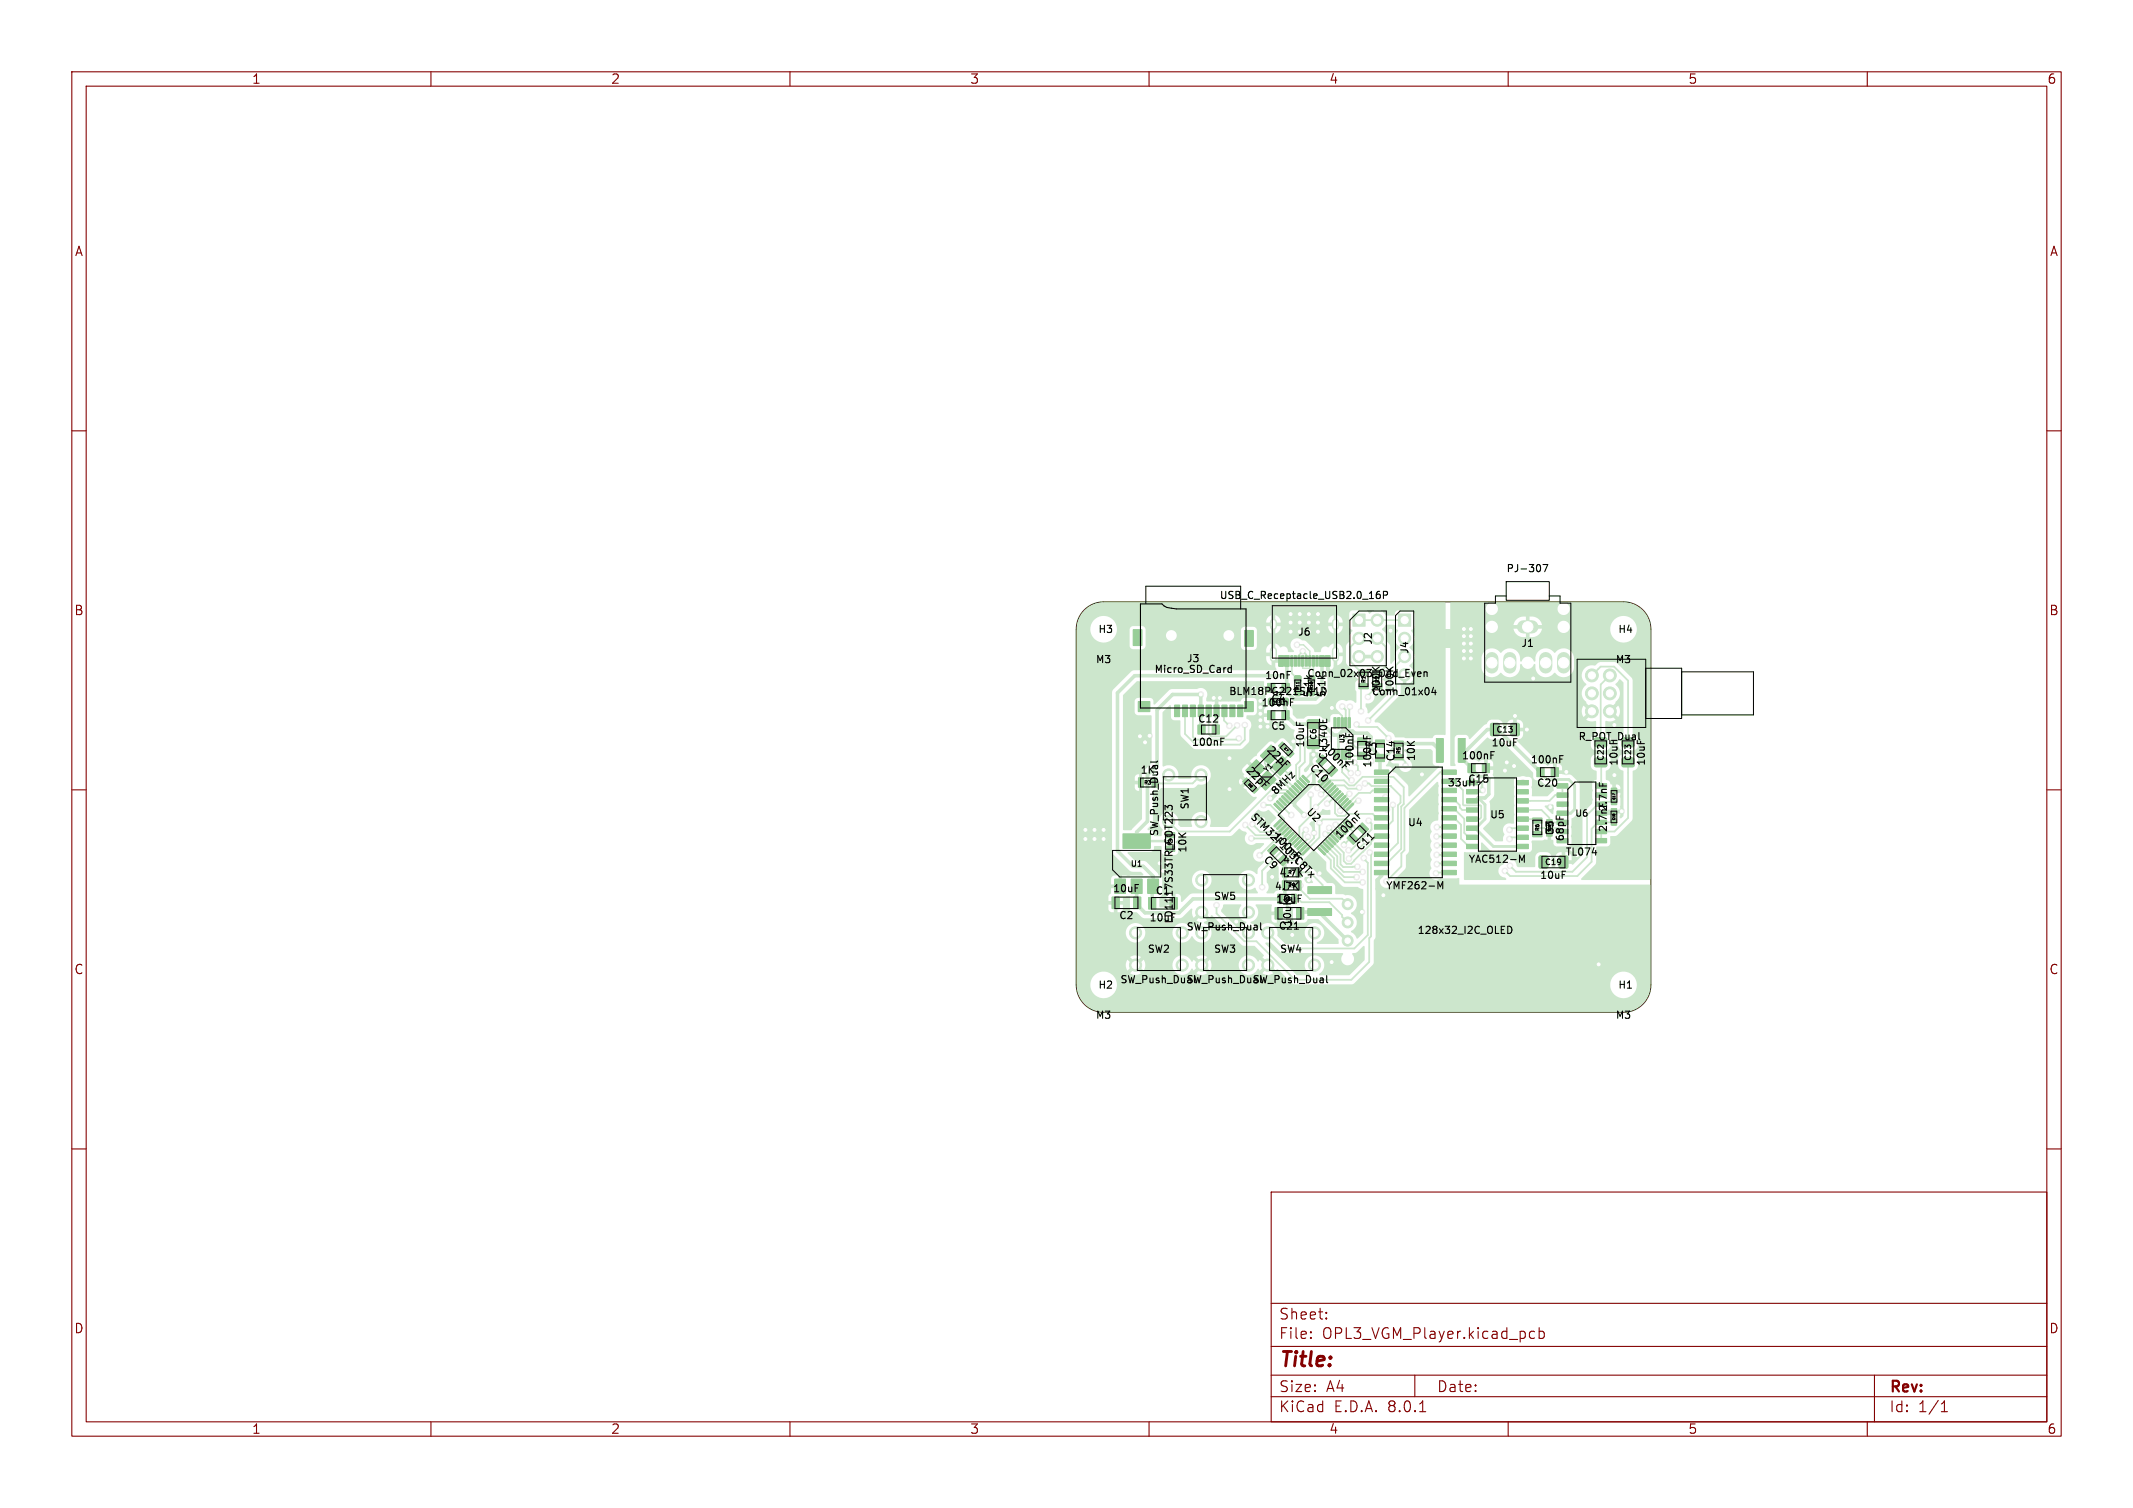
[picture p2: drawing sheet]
<svg xmlns="http://www.w3.org/2000/svg" width="297mm" height="210mm" viewBox="0 0 297 210" stroke-linecap="round" stroke-linejoin="round" font-family="sans-serif">
<defs><g id="words">
<text font-size="2.8" fill="#840000" x="178" y="190.9">Title:</text>
<g font-size="2.1" fill="#840000">
<text x="178" y="184">Sheet:</text>
<text x="178" y="186.7">File:</text>
<text x="184.1" y="186.7">OPL3_VGM_Player.kicad_pcb</text>
<text x="178" y="196.9">KiCad</text>
<text x="178" y="194.1">Size:</text>
<text x="184.7" y="194.1">A4</text>
<text x="185.7" y="196.9">E.D.A.</text>
<text x="193.3" y="196.9">8.0.1</text>
<text x="200" y="194.1">Date:</text>
<text x="263" y="194.3">Rev:</text>
<text x="263" y="196.9">Id:</text>
<text x="267.1" y="196.9">1/1</text>
</g>
<g font-size="1.8" fill="#840000">
<text x="35" y="11.9">1</text>
<text x="85" y="11.9">2</text>
<text x="135" y="11.9">3</text>
<text x="185" y="11.9">4</text>
<text x="235" y="11.9">5</text>
<text x="285" y="11.9">6</text>
<text x="10.3" y="35.9">A</text>
<text x="285.4" y="35.9">A</text>
<text x="10.3" y="85.9">B</text>
<text x="285.3" y="85.9">B</text>
<text x="10.3" y="135.9">C</text>
<text x="285.3" y="135.9">C</text>
<text x="10.3" y="185.9">D</text>
<text x="285.3" y="185.9">D</text>
<text x="35" y="199.9">1</text>
<text x="85" y="199.9">2</text>
<text x="135" y="199.9">3</text>
<text x="185" y="199.9">4</text>
<text x="235" y="199.9">5</text>
<text x="285" y="199.9">6</text>
</g>
<g font-size="1.4">
<text x="169.7" y="83.6">USB_C_Receptacle_USB2.0_16P</text>
<text x="209.7" y="79.9">PJ-307</text>
<text x="152.8" y="88.4">H3</text>
<text x="180.6" y="88.7">J6</text>
<text x="191.2" y="89.9" transform="rotate(-90 191.2 89.9)">J2</text>
<text x="225.2" y="88.4">H4</text>
<text x="152.5" y="92.6">M3</text>
<text x="160.7" y="93.9">Micro_SD_Card</text>
<text x="165.2" y="92.4">J3</text>
<text x="176.1" y="94.8">10nF</text>
<text x="181.9" y="94.5">Conn_02x03_Odd_Even</text>
<text x="196.3" y="91.2" transform="rotate(-90 196.3 91.2)">J4</text>
<text x="211.7" y="90.3">J1</text>
<text x="224.9" y="92.6">M3</text>
<text x="166.7" y="100.8">C12</text>
<text x="171" y="97">BLM18PG221SN1D</text>
<text x="175.6" y="98.6">100nF</text>
<text x="176.9" y="101.8">C5</text>
<text x="176.9" y="98">C4</text>
<text x="182.9" y="97.2" transform="rotate(-90 182.9 97.2)">5.1k</text>
<text x="184.8" y="97.2" transform="rotate(-90 184.8 97.2)">5.1k</text>
<text x="190.9" y="97">Conn_01x04</text>
<text x="192.3" y="96.7" transform="rotate(-90 192.3 96.7)">100K</text>
<text x="194.2" y="96.7" transform="rotate(-90 194.2 96.7)">100K</text>
<text x="158.7" y="108">1K</text>
<text x="165.9" y="104.1">100nF</text>
<text x="173.3" y="107.5" transform="rotate(45 173.3 107.5)">22pF</text>
<text x="176.1" y="104.6" transform="rotate(45 176.1 104.6)">22pF</text>
<text x="181.8" y="104.2" transform="rotate(-90 181.8 104.2)">10uF</text>
<text x="182.1" y="107.1" transform="rotate(45 182.1 107.1)">C10</text>
<text x="183.8" y="104.2" transform="rotate(45 183.8 104.2)">100nF</text>
<text x="185" y="105.9" transform="rotate(-90 185 105.9)">CH340E</text>
<text x="188.6" y="106.7" transform="rotate(-90 188.6 106.7)">100nF</text>
<text x="191.1" y="107" transform="rotate(-90 191.1 107)">100nF</text>
<text x="191.9" y="105.4" transform="rotate(-90 191.9 105.4)">C3</text>
<text x="194.4" y="106.1" transform="rotate(-90 194.4 106.1)">C14</text>
<text x="197.2" y="106.1" transform="rotate(-90 197.2 106.1)">10K</text>
<text x="203.5" y="105.9">100nF</text>
<text x="207.6" y="104.1">10uF</text>
<text x="213.1" y="106.5">100nF</text>
<text x="219.7" y="103.3">R_POT_Dual</text>
<text x="225.4" y="106.7" transform="rotate(-90 225.4 106.7)">10uF</text>
<text x="229.2" y="106.7" transform="rotate(-90 229.2 106.7)">10uF</text>
<text x="165.7" y="112.8" transform="rotate(-90 165.7 112.8)">SW1</text>
<text x="173.8" y="113.9" transform="rotate(45 173.8 113.9)">STM32F103C8Tx</text>
<text x="177.7" y="111" transform="rotate(-45 177.7 111)">8MHz</text>
<text x="181.6" y="113.2" transform="rotate(45 181.6 113.2)">U2</text>
<text x="201.5" y="109.7">33uH</text>
<text x="204.3" y="109.2">C15</text>
<text x="213.9" y="109.8">C20</text>
<text x="224" y="113.1" transform="rotate(-90 224 113.1)">2.7nF</text>
<text x="161.5" y="116.5" transform="rotate(-90 161.5 116.5)">SW_Push_Dual</text>
<text x="165.4" y="118.8" transform="rotate(-90 165.4 118.8)">10K</text>
<text x="175.7" y="119.9" transform="rotate(45 175.7 119.9)">C9</text>
<text x="177" y="116.6" transform="rotate(45 177 116.6)">100nF</text>
<text x="186.6" y="117.1" transform="rotate(-45 186.6 117.1)">100nF</text>
<text x="189.5" y="118.8" transform="rotate(-45 189.5 118.8)">C11</text>
<text x="196" y="115.3">U4</text>
<text x="207.4" y="114.2">U5</text>
<text x="216.5" y="116.3" transform="rotate(-90 216.5 116.3)">33</text>
<text x="217.9" y="119.4">TL074</text>
<text x="218" y="117.2" transform="rotate(-90 218 117.2)">68pF</text>
<text x="154.9" y="124.5">10uF</text>
<text x="160.8" y="124.8">C1</text>
<text x="168.9" y="125.5">SW5</text>
<text x="177.4" y="124.2">4.7K</text>
<text x="177.6" y="125.9">10uF</text>
<text x="178" y="122.3">4.7K</text>
<text x="178.5" y="120.5">4.7</text>
<text x="192.9" y="124.1">YMF262-M</text>
<text x="204.4" y="120.4">YAC512-M</text>
<text x="214.3" y="122.6">10uF</text>
<text x="155.7" y="128.2">C2</text>
<text x="160" y="128.5">10uF</text>
<text x="163.5" y="128.7" transform="rotate(-90 163.5 128.7)">LD1117S33TR_SOT223</text>
<text x="165.1" y="129.8">SW_Push_Dual</text>
<text x="178" y="129.7">C21</text>
<text x="180" y="129.1" transform="rotate(-90 180 129.1)">10uH</text>
<text x="197.3" y="130.3">128x32_I2C_OLED</text>
<text x="152.8" y="137.9">H2</text>
<text x="155.9" y="137.1">SW_Push_DualSW_Push_Dual</text>
<text x="159.7" y="132.9">SW2</text>
<text x="168.9" y="132.9">SW3</text>
<text x="174.3" y="137.1">SW_Push_Dual</text>
<text x="178.1" y="132.9">SW4</text>
<text x="225.2" y="137.9">H1</text>
<text x="152.5" y="142.1">M3</text>
<text x="224.9" y="142.1">M3</text>
</g>
<text font-size="1.3" x="219.2" y="113.9">U6</text>
<g font-size="1.1">
<text x="183.5" y="103.1" transform="rotate(-90 183.5 103.1)">C6</text>
<text x="208.3" y="102.2">C13</text>
<text x="223.5" y="106" transform="rotate(-90 223.5 106)">C22</text>
<text x="227.3" y="106" transform="rotate(-90 227.3 106)">C23</text>
<text x="157.4" y="120.9">U1</text>
<text x="215" y="120.6">C19</text>
</g>
<text font-size="1" x="176.4" y="107.8" transform="rotate(-45 176.4 107.8)">Y1</text>
<text font-size=".8" x="187.4" y="103.6" transform="rotate(-90 187.4 103.6)">U3</text>
<g font-size=".7">
<text x="190.2" y="95.2" transform="rotate(-90 190.2 95.2)">R1</text>
<text x="192.1" y="95.2" transform="rotate(-90 192.1 95.2)">R2</text>
<text x="195.1" y="105.1" transform="rotate(-90 195.1 105.1)">R5</text>
<text x="159.3" y="109.3">R3</text>
<text x="163.3" y="117.8" transform="rotate(-90 163.3 117.8)">R4</text>
<text x="214.4" y="115.8" transform="rotate(-90 214.4 115.8)">R6</text>
<text x="178.7" y="125.5">R8</text>
<text x="179.3" y="121.9">R7</text>
<text x="179.3" y="123.7">R9</text>
</g>
<g font-size=".6">
<text x="177.6" y="98">L1</text>
<text x="181" y="96.1" transform="rotate(-90 181 96.1)">R11</text>
<text x="182.9" y="96.1" transform="rotate(-90 182.9 96.1)">R10</text>
</g>
<g font-size=".4">
<text x="178.6" y="104.3" transform="rotate(45 178.6 104.3)">C7</text>
<text x="173.6" y="109.3" transform="rotate(45 173.6 109.3)">C8</text>
<text x="225" y="111.4" transform="rotate(-90 225 111.4)">C17</text>
<text x="216" y="115.8" transform="rotate(-90 216 115.8)">C16</text>
<text x="225" y="114.3" transform="rotate(-90 225 114.3)">C18</text>
</g>
</g></defs>
<g fill="none" stroke="#840000" stroke-width=".15">
<path d="M10 10h277v190h-277zM12 12h273v186h-273zM60 10v2M110 10v2M160 10v2M210 10v2M260 10v2M10 60h2M285 60h2M10 110h2M285 110h2M10 160h2"/>
<path d="M285 160h2M177 166h108v32h-108zM60 198v2M110 198v2M160 198v2M177 194.5h108M177 191.5h108M177 187.5h108M177 181.5h108M182.5 186.3h.1l-.1 .1M182.5 186.3v.1M182.5 185.5v.1"/>
<path d="M182.5 185.5h.1l-.1 .1M184.7 183.6v.1M184.7 183.6h-.1l.1 .1M184.7 182.8v.1M184.7 182.8h-.1l.1 .1M197 191.5v3M197.7 196.6h.8M210 198v2M213 186.3l.2 .1 .5-.1M213.7 185.5l-.5-.1-.2 .1M214.3 185.5l.4-.1 .3 .3v.4l-.1 .2-.2 .1-.4-.1M214.3 184.9v1.5"/>
<path d="M260 198v2M261 191.5v6.5M270.3 196.6h.9M270.3 195.5l.4-.4v1.5"/>
</g>
<path d="M151 84.9a3.8 3.8 0 0 1 2.7-1.1h72.4a3.8 3.8 0 0 1 3.8 3.8v49.6a3.8 3.8 0 0 1-3.8 3.8h-72.4a3.8 3.8 0 0 1-3.8-3.8v-49.6a3.8 3.8 0 0 1 1.1-2.7z" fill="none" stroke="#484800" stroke-width=".15"/>
<g fill="#cce6cc" stroke="#cce6cc" stroke-width=".14">
<path d="M159.9 125h1v1.6h-1z"/>
<path d="M157.8 124.9h1v1.6h-1z"/>
<path d="M154.8 124.9h1v1.6h-1z"/>
<path d="M189 102.8h1.3v1h-1.3z"/>
<path d="M189 104.8h1.3v1h-1.3z"/>
<path d="M178.5 95.2h1v1.2h-1z"/>
<path d="M176.5 95.2h1v1.2h-1z"/>
<path d="M178.5 99h1v1.2h-1z"/>
<path d="M176.5 99h1v1.2h-1z"/>
<path d="M182.1 100.3l1.5-.1 .2 .3-.1 .8-.2 .2-1.3-.1-.2-.2z"/>
<path d="M182.1 103.1l1.5-.1 .2 .3-.1 .8-.2 .2-1.3-.1-.2-.2z"/>
<path d="M178 103.9l.6-.6 .5 .6-.5 .5z"/>
<path d="M179.6 104.4l.6 .5-.6 .6-.5-.6z"/>
<path d="M174.1 109.9l.5-.5 .6 .5-.6 .6z"/>
<path d="M189 115.3l.7-.7 .9 .9-.7 .7z"/>
<path d="M187.6 116.7l.7-.7 .8 .9-.7 .7z"/>
<path d="M166.8 101h1v1.2h-1z"/>
<path d="M168.8 101h1v1.2h-1z"/>
<path d="M207.6 100.8l.9-.1 .3 .2v1.3l-.2 .3h-.8l-.3-.2z"/>
<path d="M210.4 100.8l.9-.1 .3 .2v1.3l-.2 .3h-.8l-.3-.2z"/>
<path d="M191.5 103.1h1.3v1h-1.3z"/>
<path d="M191.5 105.1h1.3v1h-1.3z"/>
<path d="M206.4 106.3h1v1.3h-1z"/>
<path d="M204.4 106.3h1v1.3h-1z"/>
<path d="M215.4 114.1h.7v.8h-.7z"/>
<path d="M224.4 109.8h.7v.8h-.7z"/>
<path d="M224.4 111.3h.7v.8h-.7z"/>
<path d="M224.4 112.6h.7v.8h-.7z"/>
<path d="M224.4 114.1h.7v.8h-.7z"/>
<path d="M214.4 119.3l.9-.1 .2 .1v1.4l-.1 .2h-.9l-.2-.1z"/>
<path d="M217.2 119.3l.9-.1 .2 .1v1.4l-.1 .2h-.9l-.2-.1z"/>
<path d="M216 106.9h1v1.3h-1z"/>
<path d="M214 106.9h1v1.3h-1z"/>
<path d="M180.5 126.4h1v1.6h-1z"/>
<path d="M177.5 126.4h1v1.6h-1z"/>
<path d="M222.1 105.6h1.5l.2 .2-.1 .8-.2 .2h-1.3l-.2-.3z"/>
<path d="M222.1 102.8h1.5l.2 .2-.1 .8-.2 .2h-1.3l-.2-.2z"/>
<path d="M225.9 105.6h1.5l.2 .2v.8l-.3 .2h-1.3l-.2-.3z"/>
<path d="M225.9 102.8h1.5l.2 .2v.8l-.3 .2h-1.3l-.2-.2z"/>
<path d="M188.4 85.5h1.7v1.7h-1.7z"/>
<path d="M163.6 98.2h.7v1.6h-.7z"/>
<path d="M164.6 98.2h.7v1.6h-.7z"/>
<path d="M165.7 98.2h.8v1.6h-.8z"/>
<path d="M166.9 98.2h.7v1.6h-.7z"/>
<path d="M167.9 98.2h.7v1.6h-.7z"/>
<path d="M169 98.2h.7v1.6h-.7z"/>
<path d="M170.2 98.2h.7v1.6h-.7z"/>
<path d="M171.3 98.2h.7v1.6h-.7z"/>
<path d="M172.3 98.2h.7v1.6h-.7z"/>
<path d="M173.3 97.7h1.2v1.4h-1.2z"/>
<path d="M157.8 87.7h1.2v2.2h-1.2z"/>
<path d="M158.5 97.7h1.6v1.4h-1.6z"/>
<path d="M173.3 87.8h1.2v2.2h-1.2z"/>
<path d="M194.7 85.5h1.7v1.7h-1.7z"/>
<path d="M203.1 102.8h.9v3.3h-.9z"/>
<path d="M200 102.8h1v3.3h-1z"/>
<path d="M182.1 126.5h3.3v1h-3.3z"/>
<path d="M182.1 123.5h3.3v.9h-3.3z"/>
<path d="M189.2 95.2h1.3v.7h-1.3z"/>
<path d="M158.5 108.3h.7v1.3h-.7z"/>
<path d="M194.1 105.1h1.3v.7h-1.3z"/>
<path d="M194.1 103.2h1.3v.7h-1.3z"/>
<path d="M213.4 115.8h1.3v.7h-1.3z"/>
<path d="M213.4 113.9h1.3v.7h-1.3z"/>
<path d="M180.5 122.7h.7v1.3h-.7z"/>
<path d="M178.6 122.7h.7v1.3h-.7z"/>
<path d="M155.2 122.4h1.5v2h-1.5z"/>
<path d="M157.5 122.4h1.5v2h-1.5z"/>
<path d="M156.4 116.1h3.8v2h-3.8z"/>
<path d="M159.8 122.4h1.5v2h-1.5z"/>
<path d="M181.3 108.1l.1-.2 .9 1-.1 .1z"/>
<path d="M180.9 108.5l.2-.2 .9 .9-.2 .2z"/>
<path d="M180.5 108.8l.2-.1 .9 .9-.1 .1z"/>
<path d="M180.4 109l.9 .9-.2 .2-.9-.9z"/>
<path d="M180 109.4l.9 .9-.1 .2-1-1z"/>
<path d="M178.8 110.6l.2-.2 .9 .9-.2 .2z"/>
<path d="M178.6 110.8l.9 .9-.2 .2-.9-1z"/>
<path d="M178.2 111.1l1 .9-.2 .2-.9-.9z"/>
<path d="M177.7 111.7l.2-.2 .9 .9-.2 .2z"/>
<path d="M177.5 111.8l1 1-.2 .1-.9-.9z"/>
<path d="M183.7 118l.9 .9-.2 .2-.9-.9z"/>
<path d="M183.9 117.8l.1-.2 1 1-.2 .1z"/>
<path d="M184.4 117.3l.9 .9-.2 .2-.9-.9z"/>
<path d="M184.8 116.9l.9 .9-.2 .2-.9-.9z"/>
<path d="M185.1 116.6l.9 .9-.2 .2-.9-1z"/>
<path d="M185.3 116.4l.2-.2 .9 .9-.2 .2z"/>
<path d="M187.4 112.8l.9-1 .2 .2-.9 .9z"/>
<path d="M187 112.4l1-.9 .1 .2-.9 .9z"/>
<path d="M187.6 111.1l.2 .2-.9 .9-.2-.2z"/>
<path d="M187.3 110.8l.1 .1-.9 1-.2-.2z"/>
<path d="M186 111.3l.9-.9 .2 .2-.9 .9z"/>
<path d="M185.6 111l1-.9 .1 .1-.9 1z"/>
<path d="M186.2 109.7l.2 .2-.9 .9-.2-.2z"/>
<path d="M184.9 110.3l.9-.9 .2 .1-.9 1z"/>
<path d="M184.6 109.9l.9-.9 .2 .2-.9 .9z"/>
<path d="M184.2 109.6l.9-.9 .2 .1-.9 .9z"/>
<path d="M184.8 108.3l.2 .2-1 .9-.1-.2z"/>
<path d="M187.7 100h.3v1.4h-.3z"/>
<path d="M187.2 100h.3v1.4h-.3z"/>
<path d="M186.7 100h.3v1.4h-.3z"/>
<path d="M186.2 100h.3v1.4h-.3z"/>
<path d="M185.7 100h.3v1.4h-.3z"/>
<path d="M191.4 107.2h2v.6h-2z"/>
<path d="M191.4 108.5h2v.6h-2z"/>
<path d="M191.4 109.8h2v.6h-2z"/>
<path d="M191.4 111.1h2v.6h-2z"/>
<path d="M191.4 112.3h2v.6h-2z"/>
<path d="M191.4 113.6h2v.6h-2z"/>
<path d="M191.4 114.9h2v.6h-2z"/>
<path d="M191.4 116.1h2v.6h-2z"/>
<path d="M191.4 117.4h2v.6h-2z"/>
<path d="M191.4 118.7h2v.6h-2z"/>
<path d="M191.4 119.9h2v.6h-2z"/>
<path d="M191.4 121.2h2v.6h-2z"/>
<path d="M200.8 121.2h2v.6h-2z"/>
<path d="M200.8 119.9h2v.6h-2z"/>
<path d="M200.8 118.7h2v.6h-2z"/>
<path d="M200.8 117.4h2v.6h-2z"/>
<path d="M200.8 116.1h2v.6h-2z"/>
<path d="M200.8 114.9h2v.6h-2z"/>
<path d="M200.8 113.6h2v.6h-2z"/>
<path d="M200.8 112.3h2v.6h-2z"/>
<path d="M200.8 111.1h2v.6h-2z"/>
<path d="M200.8 109.8h2v.6h-2z"/>
<path d="M200.8 108.5h2v.6h-2z"/>
<path d="M200.8 107.2h2v.6h-2z"/>
<path d="M204.2 110h1.5v.6h-1.5z"/>
<path d="M204.2 111.2h1.5v.6h-1.5z"/>
<path d="M204.2 112.5h1.5v.6h-1.5z"/>
<path d="M204.2 113.8h1.5v.6h-1.5z"/>
<path d="M204.2 115h1.5v.6h-1.5z"/>
<path d="M204.2 116.3h1.5v.6h-1.5z"/>
<path d="M204.2 117.6h1.5v.6h-1.5z"/>
<path d="M211.3 117.6h1.5v.6h-1.5z"/>
<path d="M211.3 116.3h1.5v.6h-1.5z"/>
<path d="M211.3 115h1.5v.6h-1.5z"/>
<path d="M211.3 113.8h1.5v.6h-1.5z"/>
<path d="M211.3 112.5h1.5v.6h-1.5z"/>
<path d="M211.3 111.2h1.5v.6h-1.5z"/>
<path d="M211.3 110h1.5v.6h-1.5z"/>
<path d="M211.3 108.7h1.5v.6h-1.5z"/>
<path d="M216.8 109.1h1.5v.6h-1.5z"/>
<path d="M216.8 110.4h1.5v.6h-1.5z"/>
<path d="M216.8 111.7h1.5v.6h-1.5z"/>
<path d="M216.8 113h1.5v.6h-1.5z"/>
<path d="M222.2 116.8h1.5v.6h-1.5z"/>
<path d="M222.2 115.5h1.5v.6h-1.5z"/>
<path d="M222.2 114.2h1.5v.6h-1.5z"/>
<path d="M222.2 113h1.5v.6h-1.5z"/>
<path d="M222.2 111.7h1.5v.6h-1.5z"/>
<path d="M222.2 110.4h1.5v.6h-1.5z"/>
<path d="M222.2 109.1h1.5v.6h-1.5z"/>
<path d="M184.7 107.4l.9-.9 .7 .8-.9 .8z"/>
<path d="M183.3 106l.8-.9 .8 .7-.9 .9z"/>
<path d="M180.3 94.2h.8v.8h-.8z"/>
<path d="M176.5 107.3l1.2 1.3-1.5 1.4-1.2-1.2z"/>
<path d="M177 106.8l1.5-1.5 1.2 1.2-1.4 1.5z"/>
<path d="M175.5 105.2l1.5-1.4 1.2 1.2-1.5 1.5z"/>
<path d="M174.9 105.8l1.3 1.2-1.5 1.5-1.2-1.2z"/>
<path d="M184.6 91.3h.6v1.5h-.6z"/>
<path d="M183.8 91.3h.6v1.5h-.6z"/>
<path d="M182.7 91.3h.3v1.5h-.3z"/>
<path d="M181.7 91.3h.3v1.5h-.3z"/>
<path d="M181.2 91.3h.3v1.5h-.3z"/>
<path d="M180.2 91.3h.3v1.5h-.3z"/>
<path d="M178.9 91.3h.6v1.5h-.6z"/>
<path d="M178.1 91.3h.6v1.5h-.6z"/>
<path d="M179.7 91.3h.3v1.5h-.3z"/>
<path d="M180.7 91.3h.3v1.5h-.3z"/>
<path d="M182.2 91.3h.3v1.5h-.3z"/>
<path d="M183.2 91.3h.3v1.5h-.3z"/>
<circle cx="187.6" cy="125.9" r=".76"/>
<circle cx="187.6" cy="128.5" r=".76"/>
<circle cx="187.6" cy="131" r=".76"/>
<circle cx="191.8" cy="86.4" r=".85"/>
<circle cx="189.2" cy="88.9" r=".85"/>
<circle cx="191.8" cy="88.9" r=".85"/>
<circle cx="189.2" cy="91.4" r=".85"/>
<circle cx="191.8" cy="91.4" r=".85"/>
<circle cx="195.6" cy="88.9" r=".85"/>
<circle cx="195.6" cy="91.4" r=".85"/>
<circle cx="224.2" cy="94.1" r=".9"/>
<circle cx="224.2" cy="96.6" r=".9"/>
<circle cx="224.2" cy="99.1" r=".9"/>
<circle cx="221.7" cy="94.1" r=".9"/>
<circle cx="221.7" cy="96.6" r=".9"/>
<circle cx="221.7" cy="99.1" r=".9"/>
<circle cx="167.2" cy="107.9" r=".85"/>
<circle cx="167.2" cy="114.4" r=".85"/>
<circle cx="162.7" cy="107.9" r=".85"/>
<circle cx="162.7" cy="114.4" r=".85"/>
<circle cx="158.1" cy="129.9" r=".85"/>
<circle cx="164.6" cy="129.9" r=".85"/>
<circle cx="158.1" cy="134.4" r=".85"/>
<circle cx="164.6" cy="134.4" r=".85"/>
<circle cx="167.3" cy="129.9" r=".85"/>
<circle cx="173.8" cy="129.9" r=".85"/>
<circle cx="167.3" cy="134.4" r=".85"/>
<circle cx="173.8" cy="134.4" r=".85"/>
<circle cx="176.5" cy="129.9" r=".85"/>
<circle cx="183" cy="129.9" r=".85"/>
<circle cx="176.5" cy="134.4" r=".85"/>
<circle cx="183" cy="134.4" r=".85"/>
<circle cx="167.3" cy="122.6" r=".85"/>
<circle cx="173.8" cy="122.6" r=".85"/>
<circle cx="167.3" cy="127.1" r=".85"/>
<circle cx="173.8" cy="127.1" r=".85"/>
<circle cx="158.3" cy="117.1" r=".18"/>
</g>
<path d="M207.7 91.7v1.2M210.2 91.7v1.2M212.1 87.3h1.2M215.2 91.7v1.2M217.7 91.7v1.2" fill="none" stroke="#cce6cc" stroke-width="1.8"/>
<path d="M177.3 86.7v.6M177.3 90.6v1.1M186 86.7v.6M186 90.6v1.1" fill="none" stroke="#cce6cc" stroke-width="1"/>
<g fill="#ececec" stroke="#ececec" stroke-width=".14">
<circle cx="203.8" cy="89.6" r=".4"/>
<circle cx="203.8" cy="90.7" r=".4"/>
<circle cx="203.8" cy="91.7" r=".4"/>
<circle cx="204.8" cy="91.7" r=".4"/>
<circle cx="204.8" cy="90.7" r=".4"/>
<circle cx="204.8" cy="89.6" r=".4"/>
<circle cx="204.8" cy="88.6" r=".4"/>
<circle cx="204.8" cy="87.6" r=".4"/>
<circle cx="203.8" cy="87.6" r=".4"/>
<circle cx="175.5" cy="97.6" r=".4"/>
<circle cx="175.5" cy="98.5" r=".4"/>
<circle cx="179.7" cy="85.5" r=".4"/>
<circle cx="151.1" cy="116.8" r=".4"/>
<circle cx="209.5" cy="107.3" r=".4"/>
<circle cx="215.9" cy="112.4" r=".4"/>
<circle cx="169" cy="97.2" r=".4"/>
<circle cx="176.9" cy="111.2" r=".4"/>
<circle cx="224.8" cy="101" r=".4"/>
<circle cx="209.8" cy="106.2" r=".4"/>
<circle cx="160.1" cy="102.5" r=".4"/>
<circle cx="183.4" cy="109.7" r=".4"/>
<circle cx="161.5" cy="120.2" r=".4"/>
<circle cx="182.2" cy="122.6" r=".4"/>
<circle cx="224.8" cy="108" r=".4"/>
<circle cx="192" cy="103.6" r=".4"/>
<circle cx="183.5" cy="86.7" r=".4"/>
<circle cx="185.4" cy="98.6" r=".4"/>
<circle cx="192.6" cy="124.7" r=".4"/>
<circle cx="182.2" cy="86.7" r=".4"/>
<circle cx="179.9" cy="130.2" r=".4"/>
<circle cx="152.4" cy="115.6" r=".4"/>
<circle cx="182.9" cy="105.1" r=".4"/>
<circle cx="222.6" cy="134.3" r=".4"/>
<circle cx="189.6" cy="127" r=".4"/>
<circle cx="213.5" cy="94.5" r=".4"/>
<circle cx="152.4" cy="116.8" r=".4"/>
<circle cx="183.5" cy="88" r=".4"/>
<circle cx="210.9" cy="99.7" r=".4"/>
<circle cx="159.4" cy="103.4" r=".4"/>
<circle cx="175.5" cy="100.3" r=".4"/>
<circle cx="203.8" cy="88.6" r=".4"/>
<circle cx="185.4" cy="134" r=".4"/>
<circle cx="153.7" cy="116.8" r=".4"/>
<circle cx="169.3" cy="101.6" r=".4"/>
<circle cx="187.9" cy="102.7" r=".4"/>
<circle cx="181" cy="86.7" r=".4"/>
<circle cx="169.8" cy="97.2" r=".4"/>
<circle cx="151.1" cy="115.6" r=".4"/>
<circle cx="153.7" cy="115.6" r=".4"/>
<circle cx="172.1" cy="128.3" r=".4"/>
<circle cx="206.4" cy="110" r=".4"/>
<circle cx="182.2" cy="85.5" r=".4"/>
<circle cx="182.9" cy="103.7" r=".4"/>
<circle cx="161.9" cy="121.3" r=".4"/>
<circle cx="183.5" cy="85.5" r=".4"/>
<circle cx="175.5" cy="101.2" r=".4"/>
<circle cx="179.7" cy="88" r=".4"/>
<circle cx="210.8" cy="106.7" r=".4"/>
<circle cx="180.1" cy="103.3" r=".4"/>
<circle cx="225.8" cy="113" r=".4"/>
<circle cx="175.5" cy="99.4" r=".4"/>
<circle cx="179.7" cy="86.7" r=".4"/>
<circle cx="171.2" cy="109.9" r=".4"/>
<circle cx="181" cy="85.5" r=".4"/>
<circle cx="158.7" cy="102.5" r=".4"/>
<circle cx="187.1" cy="117.7" r=".4"/>
<circle cx="177.1" cy="122.1" r=".4"/>
<circle cx="218.1" cy="107.5" r=".4"/>
<circle cx="212.6" cy="101.6" r=".4"/>
<circle cx="193.6" cy="87.8" r=".4"/>
<circle cx="176.5" cy="101.2" r=".4"/>
<circle cx="182.2" cy="88" r=".4"/>
<circle cx="183" cy="116" r=".4"/>
<circle cx="198" cy="107.8" r=".4"/>
<circle cx="181.6" cy="95.5" r=".4"/>
<circle cx="175.5" cy="95.8" r=".4"/>
<circle cx="183.7" cy="121.6" r=".4"/>
<circle cx="174.6" cy="95.8" r=".4"/>
<circle cx="171.2" cy="105.6" r=".4"/>
<circle cx="167.2" cy="96.7" r=".4"/>
<circle cx="158.3" cy="117.1" r=".4"/>
<circle cx="158.3" cy="123.4" r=".4"/>
<circle cx="183.7" cy="114.6" r=".4"/>
<circle cx="210.3" cy="120.6" r=".4"/>
<circle cx="210.2" cy="116.8" r=".4"/>
<circle cx="209.5" cy="121.3" r=".4"/>
<circle cx="210.2" cy="115.6" r=".4"/>
<circle cx="214.8" cy="120.1" r=".4"/>
<circle cx="217.6" cy="112" r=".4"/>
<circle cx="212.1" cy="109" r=".4"/>
<circle cx="183.2" cy="112.4" r=".4"/>
<circle cx="181.1" cy="123.3" r=".4"/>
<circle cx="184.8" cy="111.9" r=".4"/>
<circle cx="188" cy="98.4" r=".4"/>
<circle cx="181.4" cy="90.7" r=".4"/>
<circle cx="180.6" cy="89.8" r=".4"/>
<circle cx="186.9" cy="98.4" r=".4"/>
<circle cx="173.4" cy="114.9" r=".4"/>
<circle cx="171.2" cy="101.1" r=".4"/>
<circle cx="172.2" cy="101" r=".4"/>
<circle cx="172.5" cy="102.8" r=".4"/>
<circle cx="175.9" cy="112.1" r=".4"/>
<circle cx="173.3" cy="101" r=".4"/>
<circle cx="189.1" cy="111.5" r=".4"/>
<circle cx="190.5" cy="100.3" r=".4"/>
<circle cx="189.5" cy="99.1" r=".4"/>
<circle cx="189.1" cy="107.6" r=".4"/>
<circle cx="189.3" cy="109.7" r=".4"/>
<circle cx="182.5" cy="110.7" r=".4"/>
<circle cx="190.5" cy="97.1" r=".4"/>
<circle cx="195.7" cy="106.6" r=".4"/>
<circle cx="193.9" cy="112.1" r=".4"/>
<circle cx="175.7" cy="123.5" r=".4"/>
<circle cx="186.6" cy="112.9" r=".4"/>
<circle cx="187.8" cy="119.6" r=".4"/>
<circle cx="189.9" cy="119.5" r=".4"/>
<circle cx="190.6" cy="114.3" r=".4"/>
<circle cx="187.9" cy="110.6" r=".4"/>
<circle cx="169.4" cy="126.1" r=".4"/>
<circle cx="187.8" cy="118.4" r=".4"/>
<circle cx="184" cy="110.6" r=".4"/>
<circle cx="190.1" cy="109.1" r=".4"/>
<circle cx="188.2" cy="108.7" r=".4"/>
<circle cx="185.1" cy="115.3" r=".4"/>
<circle cx="188.1" cy="107.7" r=".4"/>
<circle cx="184.6" cy="116.1" r=".4"/>
<circle cx="200.1" cy="115.2" r=".4"/>
<circle cx="189" cy="120.7" r=".4"/>
<circle cx="189.7" cy="121.4" r=".4"/>
<circle cx="200" cy="116.5" r=".4"/>
<circle cx="188.9" cy="122.2" r=".4"/>
<circle cx="200.1" cy="117.7" r=".4"/>
<circle cx="189.7" cy="122.9" r=".4"/>
<circle cx="200.1" cy="119" r=".4"/>
<circle cx="200.1" cy="120.3" r=".4"/>
<circle cx="199.9" cy="121.6" r=".4"/>
<circle cx="193" cy="122.7" r=".4"/>
<circle cx="193.1" cy="112.7" r=".4"/>
<circle cx="188.9" cy="100.9" r=".4"/>
<circle cx="193.3" cy="102.8" r=".4"/>
<circle cx="192.9" cy="111" r=".4"/>
</g>
<g fill="none" stroke="#cce6cc" stroke-width=".25">
<path d="M165 99v3.2l1.5 1.5h6.2l.6-.7v-2M166.1 99v3.6M168.3 99v3.2l.3 .3h2.1l1.5-1.5M170.4 98.4v1.9l.8 .8M179.9 92v1.8l.8 .8M181.4 90.7l.5 .5v.8M182.9 92v2.3M185.4 98.6h.4l1.1 1.1v1M186.9 98.4l.5 .5v1.8M188 98.4l-.1 .1v2.2M189.2 86.4h6.4M189.2 88.9l-1.1 1.2v2.1l1.5 1.5"/>
<path d="M189.9 95.6l-.4 .3v3.2M191.8 88.9l1.1 1.2v2.7l-.8 .9M191.8 95.6l-1.3 1.3v.2M195.6 91.4l-1.2 1.2v3.8l-3.9 3.9M221.7 94.1l1.2-1.3h1.8l2 2v8.5M224.2 94.1l-1.3 1.2v8M167.2 107.9l-1.1 1.2h-4.6M171.2 105.6h2l1.6 1.6M172.5 102.8l-.2 .2h-5.8M173.6 108.9l-1.1 1h-1.3M174.6 116.8h4M174.8 116.3h3.6"/>
<path d="M175.5 115.9h2.5M175.9 112.1h1l1.9 1.9M176.1 106.3l2.3 2.3M176.3 108.7l.4 .4M177 110l-5.8 5.8h-7.1M178.3 112l1.4 1.5M178.4 106.8l1.2 1.2M179 111.3l.5 .6h.7M179.5 117.5l-3.8 3.8v2.2M180.1 103.3v1.2l-1.7 1.7M181 102.3v3.7l-.5 .5v2.1l.6 .6M181.7 102.9v3.2l-.8 .8v1.4l.5 .5"/>
<path d="M181.9 102.7h2.8M182.5 110.7v2.9M183 113.9v2.8l-1 .9M184.1 118.5l1.2 1.3v1.1l2 2h2.4M184.4 108.8l-1 .9M184.4 118.2l1.4 1.3v1.2l1.4 1.5h1.7M184.6 116.1l.1-.1h.4l.7 .8M184.8 109.2l.5-.5h1.8l.7 .7h.7l1.2-1.2h4.3l1.5 1.4v2.4l-.4 .3v5.9l-2 2h-.7M184.8 117.8l1.4 1.5v1.3l.9 .8h2.6M185.1 115.3h.1M185.1 115.3l1.1 1.1M185.1 117.5l1.6 1.5v1.4l.3 .3h2"/>
<path d="M185.1 109.6l-1 1h-.1M185.5 107.3l-.5 .6M185.5 117.1l1.6 1.6v1.2l.4 .4h.6l1.7-1.7M185.8 110.3l-.5 .5h-.5l-1.6 1.6M186.2 110.6l-1.4 1.3M186.5 111l-.6 .6v1.7M186.9 105.1v2.4l1.1 1.2h.2M187.2 111.7l-.6 .6v.6M187.4 114.1h-3.2l-.5 .5v2l-1.9 1.9M187.5 113.3h3.6l.6 .6h.7M187.7 107.3l.4 .4M187.9 110.6h-.2l-.8 .7"/>
<path d="M188 116.8l-.9 .9M188.1 105.3h1.6M188.5 103.3h1.2M188.8 104.1h1.3M188.9 100.9l.3 .3h2.6l1.5 1.6M189.1 106.7v.9M189.1 111.5h-.3l-.8 .9M189.3 109.7l-.2 .1h-1.4l-.5-.4h-1.2l-.5 .5M189.5 117l-1.4 1.4h-.3M189.9 119.5l.6 .7v10l-1.9 1.9h-9.9l-2.2-2.2M190 117.4l-2.2 2.2M190.1 109.1h.5l.4 .4h2.6"/>
<path d="M190.6 114.3l.4 .4v.8l-1 1M190.9 118.9v11.5l-.2 .2v3.4l-2.5 2.4h-7.9l-5.4-5.3h-1.6l-3.9-3.9v-1.1M192.4 110.1h-1.3l-.3 .3h-1.6l-1.6 1.6M192.4 116.4h-.7l-.8 .8M192.4 112.6l.1 .1h.6M192.9 111l-.4 .4h-.1M193.6 109.4l1.4 1.4v1l-.3 .3v5.3l-1.6 1.6h-.7M193.9 112.1v2.2l-.8 .9h-.7M194.7 105.5h.3l.7 .6v.5M201.8 111.4h.7l.8 .7v.4l.3 .3h1.4M201.8 112.6h.7l1.4 1.4v2l.6 .6h.5M201.8 116.4l-1.8 .1"/>
<path d="M201.8 113.9h.7l.9 .9v2l1.1 1.1h.5M201.8 107.5h-1.3l-4.9 5v5.9l-.5 .4v1.9l-2.1 2M201.8 115.2h-1.7M201.8 117.7h-1.7M201.8 119h-.1h-1.6M203.7 110v2l.1 .2h2.3l.1 .1v1.5l-.2 .3h-1M206.4 110l-.2 .3h-1.2M212.1 112.8h2.5l1.1 1.1v.6h1.8M212.1 116.6h-1.7l-.2 .2M212.1 115.3h-1.7l-.2 .3M212.1 114.1h1.8l.2 .2M214.1 115.6v.6"/>
<path d="M214.3 115.3h2.8M217.6 109.4v1.3h-1l-.9 .8h-3.6M222.5 112l-1.5 1.5v5.9l-2.1 2h-7.8l-.8-.8M223 106.3v3.1M223 114.5h.1M223.3 111.7h1.4M224.7 113l-.2 .3h-1.5M224.7 114.5h-2.2l-.9 .9v4.6l-2 2h-9.3l-.8-.7M226.7 106.3v7.6l-1.9 1.9h-1.8v1.3M158.3 125.7v.3M180.8 125.2l.4 .4h3.9l1.8 1.8v.3l.7 .8M181.1 123.3v.6l1.3 1.3h4.5l.7 .7"/>
<path d="M182.4 121.5l1.8 1.7v.8M184.2 127l-.2 .2M187.4 131h.7M201.8 120.2h-1.6l-.1 .1M201.8 121.5h-1.7l-.2 .1"/>
</g>
<g fill="none" stroke="#cce6cc" stroke-width=".5">
<path d="M169.4 99v2.5l-.1 .1M179 98.7v.9l1.2 1.2h4l1.5 1.6h.7l.5-.6h1.4l.3 .3h1.8l.5 .5M179 95.8l-1.9 1.9M179.2 94.1h-21.2l-2.4 2.4v22l2.2 2.2h1.4l1.4 1.3v1.4M179.2 92v3.7M184.1 92v4.4l-1 1h-2.9M184.9 92v1.2M167.3 101.6l-.1-.1v-4.8h-3.9l-2.2 2.2v7.7l-1.3 1.3v6.5l-1.5 1.5v1.2M182.8 109.1l-2.6 2.6v.4l1.4 1.4M183 107.3h2.5M200.5 104.5l-1-.9h-4.8l-2 2h-.5v1.7l.2 .2M203.5 105.6l1.4 1.4v1.9"/>
<path d="M204.2 104.5l2.9-2.9h1.5l5.9 5.9M204.9 107.1l1 1M207.3 108.5v2.1l-.5 .5h-1l-.4 .4M158.3 123.4v2.3M160.4 123.6v2.2M178.3 125.2h-12.2l-1.9 1.9h-4.8l-1.1-1.1M178.9 121.5v1.8M181 127.2l.2-.2h2.6l3.8 4M192.4 121.5v.4l-.6 .7v1.2l.8 .9"/>
</g>
<path d="M158.3 117.1h4.2" fill="none" stroke="#cce6cc" stroke-width=".35"/>
<path d="M186.4 102.4v1.6M205 111.5h.4M205.4 115.3l2.5 2.6h4.2M205.8 111.1l1 1v2l-1.3 1.2h-.5M214.5 107.5v.2l.9 .9h3l.9 .8v3.3l-.6 .6h-1.1" fill="none" stroke="#cce6cc" stroke-width=".4"/>
<path d="M180.6 89.8h.9l.9 .9v2.3M181.4 92v1l.9 .1M181.4 90.7l-.5 .5v.8" fill="none" stroke="#cce6cc" stroke-width=".2"/>
<g fill="#cce6cc">
<path d="M200 87.6h3.2v2.6h-3.2z"/>
<path d="M151 85a3.7 3.7 0 0 1 2.7-1.1h47.5l.1 18.4h-1.4l-.5 .5h-3.7l-.3-.1h-1.1l-.1-.1a1 1 0 0 0-.9-.8l-1.1-1.1-.7-.1-.1-.2 3.6-3.7v-1.3l.1-.1h.2v-.9h.5v.9a1.34 1.34 0 0 0 1.1-1.1h-.9v-.5h.9l-.1-.4-.6-.5 .1-.2a1.45 1.45 0 0 0-.1-2.4 1.46 1.46 0 0 0 .3-2.4l.4-.5v-2l-.4-.3h-1.9a.83 .83 0 0 0-.5 .7h-1.1a1.52 1.52 0 0 0-2.3-.2l-.3-.4-.2-.1h-1.9l-.3 .1-.1 .4v1.8l.1 .3 .3 .1v.2a1.77 1.77 0 0 0-.4 1.5l-.3 .3-.2 .3v2.3l1.3 1.4 .1 .6 .3 .3-.4 .5v.9l.2 .3v1.5l-.1 .1h-.1a1.18 1.18 0 0 0-1.3-.3 .92 .92 0 0 0-1.3 .4 .92 .92 0 0 0 .5 1.3l-.1 .1-.9 .1-.2 .1-.2 .2v.7l-.1 .1-.6-.4-.3-.1-.5-.4h-1.6l-.6 .4h-1l-.5-.6v-.8a.32 .32 0 0 1-.2-.3 .32 .32 0 0 1 .3-.3h3.1l.4-.2 1.1-1 .1-.3v-3.6l.2-.2h.1v.5h.1a.52 .52 0 0 0 .5-.6v-.8a.3 .3 0 0 0 .5-.1v.9l.5-.4 .3-.5v-.4h-.7v-.5h.7a1.06 1.06 0 0 0-.8-1.3v.8a.3 .3 0 0 0-.5 0v-.8l-.4 .2-.3 .3a.7 .7 0 0 0-.8 0 .7 .7 0 0 0-.3 .7h-.9l-.1-.5-1-1-.6-.1a.93 .93 0 0 0-1.4 .1 .93 .93 0 0 0 .3 1.3l-.1 .2h-.6a.32 .32 0 0 1-.2-.4 .59 .59 0 0 0-.9-.3h-.1l-.3-.3-.4-.2v.8a.3 .3 0 0 0-.5 0v-.8l-.6 .3-.2 .6v.4h.7v.5h-.7a1.06 1.06 0 0 0 .8 1.3v-.8a.3 .3 0 0 0 .5-.1l.7-.1 .1 .1-.1 .5h-.7v.6l.1 .3-.1 .1h-19.7l-.4 .2-2.6 2.6-.1 .3v22.2l.2 .4 2.3 2.2 .4 .2h1.1l.4 .4-.1 .1h-1.6a.51 .51 0 0 1-.7 0h-.6l-.1 1.8h-1.4v.7l-.4 .4v.7h2.1v-.5l.6-.1a.22 .22 0 0 1 .2-.1 .22 .22 0 0 1 .1 .2l.1 1.8 .3 .2 .6 .1 .9 .8h5.1l.4-.2 1.3-1.2v.1v.7l.2 .5 .7-.6 .3 .3-.6 .7 .4 .2v.1a2.01 2.01 0 0 0-1 .9h-.1a1.37 1.37 0 0 0-2.2-.5 1.37 1.37 0 0 0 .1 2.2 1.37 1.37 0 0 0 2.1-.7h.1a1.38 1.38 0 0 0 2.4 .4 1.38 1.38 0 0 0-.7-2.2v-.2l.4-.2-.6-.7 .3-.3 .7 .6 .2-.3h.1l4.1 4.1 .3 .1 1.5 .1 1.3 1.2v.1l-.2 .2 .6 .6-.4 .4-.6-.7-.1 .3h-.2a1.37 1.37 0 0 0-2.1-.6 1.37 1.37 0 0 0 0 2.2 1.37 1.37 0 0 0 2.1-.6h.1l.2 .3 .6-.7 .4 .4-.6 .6a1.36 1.36 0 0 0 1.5 0l-.6-.6 .3-.4 .7 .7 .1-.2h.1l2 1.9 .3 .2h8l.4-.2 2.7-2.8v-3.1l.2-.5v-8.1l.1-.1h.5l.1 .2a.93 .93 0 0 0 .8 1.1 .93 .93 0 0 0 1-.9l1.7-1.9 .1-1.6 .4-.7v-5.7l3.9-3.9h.1l.2 .5-.1 .3 .1 1-.1 .3 .1 1-.1 1 .1 .2-.1 1a1.02 1.02 0 0 0-1 .6 1.02 1.02 0 0 0 .1 1.1 1.14 1.14 0 0 0-.1 1.3 1.12 1.12 0 0 0 .1 1.2 1.09 1.09 0 0 0 0 1.4h-.1a1.34 1.34 0 0 0 0 1.2 .94 .94 0 0 0 0 1.3 .94 .94 0 0 0 1.3 0h2.5l.1 .1v.8h26.5l.1 14a3.7 3.7 0 0 1-3.7 3.7h-72.4a3.7 3.7 0 0 1-3.8-3.6h1.9l.1 .2a1.85 1.85 0 0 0 1.9 1.5 1.85 1.85 0 0 0 1.7-1.7h68.7v.2a1.85 1.85 0 0 0 3 1.1 1.85 1.85 0 0 0-.4-3.1 1.85 1.85 0 0 0-2.6 1.8h-68.7v-.3a1.85 1.85 0 0 0-2-1.7 1.85 1.85 0 0 0-1.7 2h-1.9v-2.9h6.9l.2 .8 .6-.7 .4 .4-.7 .6a1.35 1.35 0 0 0 1.6 0l-.7-.6 .4-.4 .6 .7 .3-.8h3.8a1.37 1.37 0 0 0 1.1 1.3 1.37 1.37 0 0 0 1.5-.8h.1l.2 .3 .7-.7 .3 .4-.6 .6a1.36 1.36 0 0 0 1.5 0l-.6-.6 .3-.4 .7 .7 .1-.3 .1-.7-.2-.6-.7 .7-.3-.4 .6-.6a1.35 1.35 0 0 0-1.5 0l.6 .6-.3 .4-.7-.7-.2 .3h-.1a1.38 1.38 0 0 0-1.5-.8 1.38 1.38 0 0 0-1.1 1.3h-3.8l-.3-.8-.6 .7-.4-.4 .7-.6a1.35 1.35 0 0 0-1.6 0l.7 .6-.4 .4-.6-.7-.2 .8h-6.9v-4.5h6.9a1.36 1.36 0 0 0 1.9 1.2 1.36 1.36 0 0 0 .2-2.3 1.36 1.36 0 0 0-2.1 .9v.2h-6.9v-3.9h4.4l.1 .8 .4 .2h.3v-1h.5v1h.5l.3-.4v-.6h-6.5v-2.8h5.8v-1.3h-.6l-.2 .2-.2 .2v.9h-4.8v-33.3h7.4a.5 .5 0 0 0 .5 .5h1.3l.3-.1 .1-.3h13.3l.1 .4 .3 .1h1.3a.5 .5 0 0 0 .5-.5v-2.2l-.3-.5h1.6l.2 .6 .6 .3v-.8a.3 .3 0 0 0 .5 0v.8l.5-.3 .2-.6h6.6l.3 .6 .5 .3v-.8a.3 .3 0 0 0 .5 0v.8l.5-.3 .3-.6v-.1h-.7v-.5h.7a1 1 0 0 0-.8-1v.8a.3 .3 0 0 0-.5 0v-.8l-.5 .3-.3 .6v.1h.8v.5h-.8v.1h-6.6v-.1h-.7v-.5h.7a1 1 0 0 0-.7-1v.8a.3 .3 0 0 0-.5 0v-.8l-.6 .3-.2 .6v.1h.7v.5h-.7v.1h-3l-.4 .1-.1 .4v2.2h-13.3v-1.4h2.8a.75 .75 0 0 0 .8 .7 .75 .75 0 0 0 .8-.7h6.4l.1 .1a.75 .75 0 0 0 1.2 .3 .75 .75 0 0 0-.2-1.2 .75 .75 0 0 0-1.1 .8h-6.4v-.2a.75 .75 0 0 0-.9-.7 .75 .75 0 0 0-.7 .9h-2.8v-.9a.5 .5 0 0 0-.5-.5h-1.3l-.4 .3v2.4h-7.4v-2.1h1.9a1.85 1.85 0 0 0 2.8 1.4 1.85 1.85 0 0 0 0-3.2 1.85 1.85 0 0 0-2.8 1.5v.3h-1.9a3.8 3.8 0 0 1 1.1-2.8z"/>
<path d="M176.2 131.3l.7-.1 1.4 1.4 .3 .1h8.3l.1 .2a.9 .9 0 0 0 0 1.3 .9 .9 0 0 0 1.3 0 .9 .9 0 0 0 0-1.3l.1-.2 .5-.1 .9-.8h.2v1.9l-2.1 2.1h-4.1l-.1-.1a1.38 1.38 0 0 0 .5-2.1 1.38 1.38 0 0 0-2.2-.1 1.38 1.38 0 0 0 .4 2.1l-.1 .2h-1.7l-4.4-4.3z"/>
<path d="M174.9 126h2.2l-.1 .9h2v-.7a.21 .21 0 0 1 .1-.2 .21 .21 0 0 1 .2 0 .73 .73 0 0 0 .7 .4v1.6a.5 .5 0 0 0 .5 .5h1.1l.3-.1 .2-.4h1.5l2.8 2.8v.6l-.1 .1h-2.8l-.2-.2a1.46 1.46 0 0 0 .9-2.1 1.37 1.37 0 0 0-2.3-.1 1.37 1.37 0 0 0 .8 2.1v.2l-.1 .1h-3.6l-1.1-1.1a1.4 1.4 0 0 0-.9-1.8 1.4 1.4 0 0 0-1.7 .8l-.2-.1a1.9 1.9 0 0 0-1-.8v-.1a1.59 1.59 0 0 0 1-1h1.9l.1 .8 .3 .3h.4v-1.1h.5v1.1l.5-.1 .2-.3v-.7h-3.9a1.69 1.69 0 0 0-.3-1.4z"/>
<path d="M181.8 119.5l1.2-1.2 1.6 1.7 .1 1 .1 .3 2 2.1 .4 .1h1.8l.8 .4v6l-.7 .8h-.2a1.68 1.68 0 0 0-.8-1 1.35 1.35 0 0 0 .2-2.3l-.2-.2a1.35 1.35 0 0 0 .2-2.4l-1.4-.3h-.9l-.1-1.1-.1-.3-.3-.1h-.7l-2.1-2.1-1-.1a.65 .65 0 0 0-.6-.5v-.2z"/>
<path d="M170.3 126l2.4-.1 .2 .2a1.4 1.4 0 0 0 .6 2.3v.1a2.1 2.1 0 0 0-1 .9l-2.4-2.4-.1-.2z"/>
<path d="M157 118.7l3.2-.1a.61 .61 0 0 0 .5-.7l1-.1 .1 .9 .2 .3 1.6 .1a.5 .5 0 0 0 .5-.5v-.9l-.2-.2-.2-.2 .1-.2a.58 .58 0 0 0 .3-.6l7.2-.1 .3-.1 .9-.9 .6 .4a.34 .34 0 0 1 .5 .1 .34 .34 0 0 1-.2 .5 .91 .91 0 0 0 .3 1.1 .91 .91 0 0 0 1.2-.1l1.1 .1v.1l-.6 .6a.95 .95 0 0 0-.9 1.2 .95 .95 0 0 0 1.5 .5v.2l-.8 .9-.1 .6-.1 .1a1.38 1.38 0 0 0-2-.3 1.38 1.38 0 0 0-.2 2 1.38 1.38 0 0 0 1.9 .2l.4 .6v.2h-9.1l-.4 .2-1 1h-.1l-.1-.1a.93 .93 0 0 0-.1-.9l-.3-.1h-.3l-.1 1.5h-1.2v.3l-.1 .1-.9-.1v-.8h1.8v-1h-.5l-.2 .2-.1 .8h-1l.1-.5 .3-.5v-1.9h4.2a1.36 1.36 0 0 0 2 1.2 1.36 1.36 0 0 0 .1-2.3 1.36 1.36 0 0 0-2.1 .8v.3h-4.2a.89 .89 0 0 0-.5-.8l-.1-.3-1.5-1.4-.4-.2h-1.3l-1-1z"/>
<path d="M176.4 121.5l1.2-1.2 .4 .4 .1 1.7-.1 1.6a.7 .7 0 0 0-.7 .4h-.8l-.2-.1a1.01 1.01 0 0 0 .1-1.5z"/>
<path d="M181.7 122.2l.5-.1 .6 .8-.1 .1h-.8l-.2-.4z"/>
<path d="M186.8 117.4l.4-.3 .3 .4-.5 .3-.2-.3z"/>
<path d="M158.3 94.9h17.6l.1 .1v.5h1.1l.2 .2-.1 .3-1.2 .1v.4l.3 .5-.2 .3v.8a.4 .4 0 0 1-.1 .6v.6l1.2 .1 .1 1.3h.3l.4-.2 .4 .2 .7 .1 .7 .6 .4 .2 .1 .2a1.01 1.01 0 0 0 .1 1.2l-.1 1.3-.6-.4-.2-.3-.8-.8-.4 .1-.8 .6a.58 .58 0 0 0-.8-.1l-1.6 1.6a.48 .48 0 0 1-.5 .4l-.6 .6 1.1 1.1v.1l-.3 .3-1.1-1.1-.7 .6-.1 .3 .3 .5-.1 .2 .8 .8-.8 .9 .4 .2 .2 .3 .6 .7 .3 .1 .3-.1 .1 .3-4 3.9-2.4 .1-.1-.1a1.38 1.38 0 0 0-1.2-2 1.38 1.38 0 0 0-1.3 2l-.1 .1h-1.5l-.4-.4a1.37 1.37 0 0 0-1.7-1.7 1.37 1.37 0 0 0-.4 2.4l-.2 .9h-1a.61 .61 0 0 0-.5-.8h-.4v-.1a1.79 1.79 0 0 0 .7-1.1v-4.1l.1-.2h.8l.3-.4h4.4l.8-.5a1.35 1.35 0 0 0 1.3-.3h4.3l.3 .4 .4-.4-.5-.5-.2 .5h-4.3a1.38 1.38 0 0 0-.7-2.3 1.38 1.38 0 0 0-1.6 1.8l-.2 .1-1.7-.1a1.4 1.4 0 0 0-.4-1.5 1.4 1.4 0 0 0-1.6-.1l-.1-.2v-7.4l1-1 .1 .1 .1 1.7 .3 .3 1 .1v2.1l1.9 1.8h6.5l1.1-1 .1-1.7a.94 .94 0 0 0-.4-1.5v-.2h2.4v.4l.1 .3 .3 .1h.3v-.8h-3.1v-.3h1l.4-.3v-1.6l-.3-.5h-1.5l-.3 .1-.2 .4h-3l-.1 1.4v.1l-.3 .1-.1-.2-.1-1.4h-1.1v-.5a.92 .92 0 0 0-.2-1.2 .92 .92 0 0 0-1.1 0h-3.7l-.2 .1-2 2-.2-.1v-.5l-.4-.3h-1.8l-.4 .3v1.6l.1 .4 .4 .1h1.7l.2 .1v6.5l-1.2 1.2-.2 .5v6.2l-1.5 1.5h-1l-.1-.1v-6.3h1.6l.1 .7 .4 .2h.1v-.9h-2.2v-.5h2.2v-.9l-.3 .1-.2 .2-.1 .6h-1.6v-11.8z"/>
<path d="M182.4 114.6l.3-.2h.1l.1 .5 .2 .4v.7h-.2l-.2-.2a1.15 1.15 0 0 0-.4-1.1z"/>
<path d="M175.1 112.8h.2a.98 .98 0 0 0 1.3 0l1.1 1v.2l-.8 .7-.1 .5h-1.1l-.4-.4a.94 .94 0 0 0-1-.9v-.2z"/>
<path d="M183.2 113.4v-.1a1.15 1.15 0 0 0 1-.7l.1 .1a.97 .97 0 0 0 .8 .1l.2 .1v.4l-.2 .2h-1l-.9 .3-.1-.1z"/>
<path d="M176.7 111.3l.6-.7 .5 .1v.1l-.5 .6a.43 .43 0 0 1-.7-.1z"/>
<path d="M193.4 106l.1-.1 .5 .4 .8 .1a.94 .94 0 0 0 1.3 1.1 .94 .94 0 0 0 .2-1.7l-.4-.4a.77 .77 0 0 0-.4-.9l.2-.2h3.5l.3 .3 .1 1.8 .3 .2 .4 .1a.14 .14 0 0 1 .2 .1 .14 .14 0 0 1-.2 .1l-4.1 4-.1-.1v-1.2l-.1-.4-1.6-1.5-.5-.2a.61 .61 0 0 0-.5-.8h-.4v-.1z"/>
<path d="M179.6 107.3h.2v.1v.8l-.1 .1-.5-.4z"/>
<path d="M182.6 103.4h.4l.1 .1v1.1l.2 .2h.3v.1l-.1 .1 .9 1-.4 .2-.8-.8-.3 .3a.68 .68 0 0 0 0 .8 .98 .98 0 0 0-.7 .7l-.4 .3-.2-.1v-.3l.7-.8v-1.4l.1-.1h.2z"/>
<path d="M187.1 102.7l.2-.1h.7a.14 .14 0 0 1 .1 .1 .14 .14 0 0 1-.2 .1l-.3 .1-.4 .2-.1-.1z"/>
<path d="M193.6 93l.2 .1v3.1l-3.2 3.1h-.1l-.1-.1a1.03 1.03 0 0 0-.3-.8l.1-.4a.99 .99 0 0 0 1.2-1.2l.4-.4h.7a.5 .5 0 0 0 .4-.4v-.9l-.4-.5 .4-.3v-.6z"/>
<path d="M180.5 96.2h2.2h.1l.1 .3-.2 .1h-2.1l-.1-.1z"/>
<path d="M192.9 87.1l1.3-.1a.86 .86 0 0 0 .5 .8 1.51 1.51 0 0 0 .2 2.4 1.53 1.53 0 0 0-.7 1.7l-.4 .5h-.2v-2.4l-.2-.3-.3-.3a1.7 1.7 0 0 0-.7-1.8z"/>
<path d="M189.7 91.2h1.6v.5h-1.6z"/>
<path d="M202 84l5.1-.1 .2 .1a.87 .87 0 0 0-.3 1.3 .87 .87 0 0 0 1.3 .1 .87 .87 0 0 0-.1-1.3l.1-.2h8.8l.2 .1a.87 .87 0 0 0-.3 1.3 .87 .87 0 0 0 1.3 .1 .87 .87 0 0 0-.1-1.3l.1-.2h7.8l.7 .1 .9 .3a3.7 3.7 0 0 1 2.1 3.3v34.9h-9.6v-.2l2-2 .1-2.4 1.7-.1 .2-.3v-1l.1-.1a1.04 1.04 0 0 0 .9-.1l2.1-2.2v-6.7a.94 .94 0 0 0 .8-.8v-1a.77 .77 0 0 0-.7-.6h-1.4l-.4 .2-.3 .4v1.1a1.12 1.12 0 0 0 .8 .7v6.2l-.3 .3a.18 .18 0 0 1-.2 0 .18 .18 0 0 1 0-.2v-.4h-1.3l-.2 .2h-1.3l-.1-.1v-.3l.1-.1h1l.1-.2h1.7v-1.6l-.1-.3 .1-.5h-1.1v-1.1h.5v.6h.6a.54 .54 0 0 0-.6-.6l-.8-.1a.64 .64 0 0 0-.6-.6v-1.2l.6-.5 .1-1.2a.75 .75 0 0 0-.7-.7h-1.4l-.4 .2-.3 .4v1.1a1.06 1.06 0 0 0 .8 .7l-.1 1.2a.53 .53 0 0 0-.5 .5l.1 1-.1 1 .1 .2-.1 .6-1.2 1.2-.2 .4v5.6l-1.3 1.3-.2-.1h-2.2l-.1 .5-.4-.1-.1-.9h1.5v-1.1h.5v1.1h.8v-.4a.76 .76 0 0 0-.8-.7h-.7a.85 .85 0 0 0-.7 1.1h-.6v-.4a.75 .75 0 0 0-.7-.7h-.9l-.5 .3-.1 .3-.1 1.5h-2.3l-.2-.2a.95 .95 0 0 0-.9-.9 .95 .95 0 0 0-1 .7 .93 .93 0 0 0-.6 1.1 .93 .93 0 0 0 .9 .7l.1 .2-.1 .2h-5.6l-.2-.1 .1-3.8 2.1-.1 .2-.3v-.8a.14 .14 0 0 1 0-.1 .14 .14 0 0 1 .2 0l1.3 1.2 5.2 .1 .3-.2 .1-.2-.1-1 .1-.2 1.5-.1 .3-.1h.4v-.9l.4-.1 .1 .2v.8l.3 .1v.5l.1 .2 .4 .2h1.6a.5 .5 0 0 0 .4-.5l-.1-1 .1-.3-.1-.9 .1-.3v-.9l.4-.2 .7-.9 .1-3.6-.2-.4-1-1-2.5-.1-.1-1.4h.5v.9h.8v-.5l-.1-.3a2.8 2.8 0 0 0-1.7 0 .27 .27 0 0 1-.2 .1 .27 .27 0 0 1-.3-.1l-.8-.1-3.2-3.2v-.1l.1-.1a.75 .75 0 0 0 .8-.7v-.4l-1.4-.1v-1.6h.5v1.1h.9v-.4a.76 .76 0 0 0-.9-.7h-.8l-.4 .3a1.21 1.21 0 0 0-.2 1l-.1 .1-.4-.3a.87 .87 0 0 0-.7-1.1h-1l-.3 .2-.3 .4-.4 .2-1.9 1.9h-.2l-.1-.4-.3-.2h-1.1l-.3 .2-.2 .3v3.4l.2 .3-.1 .2h-.6l-.1-10.1h18.3a1.99 1.99 0 0 0 .7 1.2l.6 .8-.3 .3-.7-.6-.2 .5v.7l.2 .4 .7-.7 .3 .3-.6 .7a1.78 1.78 0 0 0 1.3 .2v1.8a.94 .94 0 0 0-.7 .7v1l.3 .4 .4 .2h1.4l.4-.2 .2-.2 .1-1.2a.95 .95 0 0 0-.8-.7l.1-1.8a1.64 1.64 0 0 0 1.4-.2l-.7-.7 .3-.3 .7 .7 .2-.6v-.7l-.2-.3-.7 .6-.3-.3 .7-.7v-.2a1.43 1.43 0 0 0-.1-2.3l.6-.8 .6 .5v7l-.1 .1a.76 .76 0 0 0-.7 .7v1l.3 .4 .4 .2h1.4l.4-.2 .2-.2 .1-1.2a.95 .95 0 0 0-.8-.7v-7.5v-.2l-2.4-2.3h-2.1l-.3 .1-.3 .4a1.46 1.46 0 0 0-1.8 .7 1.46 1.46 0 0 0 .5 1.9l-.5 .6-.2 .7h-18.3v-3.6h4.4a1.45 1.45 0 0 0 1.1 1.3 1.45 1.45 0 0 0 1.5-.6h.2a1.47 1.47 0 0 0 1.8 .5 1.47 1.47 0 0 0 .8-1.7 .32 .32 0 0 1 .4 .3 .85 .85 0 0 0 1.4-.3h.2l.1 .1a1.47 1.47 0 0 0 .9 1.6 1.47 1.47 0 0 0 1.7-.5h.2a1.44 1.44 0 0 0 1.5 .6 1.44 1.44 0 0 0 1.1-1.3l-.1-1.6a1.45 1.45 0 0 0-1.1-1.1 1.45 1.45 0 0 0-1.5 .6h-.1a1.47 1.47 0 0 0-1.8-.5 1.47 1.47 0 0 0-.8 1.7 .32 .32 0 0 1-.4-.3 .92 .92 0 0 0-1.6 .3h-.1a1.49 1.49 0 0 0-.9-1.7 1.49 1.49 0 0 0-1.8 .5h-.1a1.44 1.44 0 0 0-1.6-.6 1.44 1.44 0 0 0-1 1.3v1.4h-4.4v-5.6h5v.1a.85 .85 0 0 0 .8 .7 .85 .85 0 0 0 .8-.6h2.2h.1a1.49 1.49 0 0 0 1.7 1.1v-.7h.5v.7h.4a1.43 1.43 0 0 0 1.3-1.1h-1.3v-.2h3.5a.85 .85 0 0 0 .6 .7 .85 .85 0 0 0 .9-.3h5.8v.2a1.85 1.85 0 0 0 3 1.1 1.85 1.85 0 0 0-.4-3.2 1.85 1.85 0 0 0-2.6 1.9l-5.7-.1a.85 .85 0 0 0-.6-1.2 .85 .85 0 0 0-1 .9h-3.5v-.4h1.3a1.48 1.48 0 0 0-1.7-1.1v.7h-.5v-.7h-.5a1.43 1.43 0 0 0-1.3 1.1h1.3v.6h-3.5a.85 .85 0 0 0-.7-1.2 .85 .85 0 0 0-.9 1h-5z"/>
<path d="M204.6 105.2l2.5-2.5 .5 .3 1.2-.1 4.6 4.7 .1 .7 .1 .2 .3 .2h.6l.7 .5 1.1 .1 .1 .8-.9 .8h-2.1l-.1-.1v-.9l-.1-.3 .1-1-.1-.3-.3-.1-.7-.1-1 .1-.3 .1-.1 .3 .1 1-.1 .3 .1 1-.1 .3 .1 1-.1 1 .1 .2-.1 .3v.9l-.1 .1a1.04 1.04 0 0 0-1.4 1.1l.2 .4-.2 .5v.4l-1 .1-1.8-1.8 1-1.1-.1-2.7a1.24 1.24 0 0 0 .7-.9l-.1-2.5a.38 .38 0 0 1-.1-.6v-.4h-1.1l-.1-.1v-1.3h.5v.9h.7v-.5l-.1-.2a2.8 2.8 0 0 0-1.6-.1 .27 .27 0 0 1-.3 .2 .27 .27 0 0 1-.2-.2l-.9-.1-.3-.3z"/>
<path d="M215.1 112.2l1.1-.1 .2 .5-.1 .7h-.2l-1-.9z"/>
<path d="M204.7 110.1l1.5-.1-.1-.4 .1-.6h.3v1.3l-1.7 .2-.1-.1z"/>
</g>
<g fill="#fff" stroke="#fff" stroke-width=".14">
<circle cx="203.8" cy="89.6" r=".2"/>
<circle cx="203.8" cy="90.7" r=".2"/>
<circle cx="203.8" cy="91.7" r=".2"/>
<circle cx="204.8" cy="91.7" r=".2"/>
<circle cx="204.8" cy="90.7" r=".2"/>
<circle cx="204.8" cy="89.6" r=".2"/>
<circle cx="204.8" cy="88.6" r=".2"/>
<circle cx="204.8" cy="87.6" r=".2"/>
<circle cx="203.8" cy="87.6" r=".2"/>
<circle cx="179.7" cy="85.5" r=".2"/>
<circle cx="151.1" cy="116.8" r=".2"/>
<circle cx="209.5" cy="107.3" r=".2"/>
<circle cx="215.9" cy="112.4" r=".2"/>
<circle cx="169" cy="97.2" r=".2"/>
<circle cx="224.8" cy="101" r=".2"/>
<circle cx="209.8" cy="106.2" r=".2"/>
<circle cx="160.1" cy="102.5" r=".2"/>
<circle cx="183.4" cy="109.7" r=".2"/>
<circle cx="161.5" cy="120.2" r=".2"/>
<circle cx="182.2" cy="122.6" r=".2"/>
<circle cx="224.8" cy="107.9" r=".2"/>
<circle cx="183.5" cy="86.7" r=".2"/>
<circle cx="185.4" cy="98.6" r=".2"/>
<circle cx="192.6" cy="124.7" r=".2"/>
<circle cx="182.2" cy="86.7" r=".2"/>
<circle cx="179.9" cy="130.2" r=".2"/>
<circle cx="152.4" cy="115.6" r=".2"/>
<circle cx="182.9" cy="105.1" r=".2"/>
<circle cx="222.6" cy="134.3" r=".2"/>
<circle cx="189.6" cy="127" r=".2"/>
<circle cx="213.5" cy="94.5" r=".2"/>
<circle cx="152.4" cy="116.8" r=".2"/>
<circle cx="183.5" cy="88" r=".2"/>
<circle cx="210.9" cy="99.7" r=".2"/>
<circle cx="159.4" cy="103.4" r=".2"/>
<circle cx="175.5" cy="100.3" r=".2"/>
<circle cx="203.8" cy="88.6" r=".2"/>
<circle cx="185.4" cy="134" r=".2"/>
<circle cx="153.7" cy="116.8" r=".2"/>
<circle cx="169.3" cy="101.6" r=".2"/>
<circle cx="181" cy="86.7" r=".2"/>
<circle cx="169.8" cy="97.2" r=".2"/>
<circle cx="151.1" cy="115.6" r=".2"/>
<circle cx="153.7" cy="115.6" r=".2"/>
<circle cx="172.1" cy="128.3" r=".2"/>
<circle cx="206.4" cy="110" r=".2"/>
<circle cx="182.2" cy="85.5" r=".2"/>
<circle cx="182.9" cy="103.7" r=".2"/>
<circle cx="161.9" cy="121.3" r=".2"/>
<circle cx="183.5" cy="85.5" r=".2"/>
<circle cx="175.5" cy="101.2" r=".2"/>
<circle cx="179.7" cy="88" r=".2"/>
<circle cx="210.8" cy="106.7" r=".2"/>
<circle cx="180.1" cy="103.3" r=".2"/>
<circle cx="225.8" cy="113" r=".2"/>
<circle cx="175.5" cy="99.4" r=".2"/>
<circle cx="179.7" cy="86.7" r=".2"/>
<circle cx="171.2" cy="109.9" r=".2"/>
<circle cx="181" cy="85.5" r=".2"/>
<circle cx="158.7" cy="102.5" r=".2"/>
<circle cx="187.1" cy="117.7" r=".2"/>
<circle cx="177.1" cy="122.1" r=".2"/>
<circle cx="218.1" cy="107.5" r=".2"/>
<circle cx="212.6" cy="101.6" r=".2"/>
<circle cx="193.6" cy="87.8" r=".2"/>
<circle cx="176.5" cy="101.2" r=".2"/>
<circle cx="183" cy="116" r=".2"/>
<circle cx="198" cy="107.8" r=".2"/>
<circle cx="183.7" cy="121.6" r=".2"/>
<circle cx="171.2" cy="105.6" r=".2"/>
<circle cx="167.2" cy="96.7" r=".2"/>
<circle cx="158.3" cy="117.1" r=".2"/>
<circle cx="210.2" cy="116.8" r=".2"/>
<circle cx="209.5" cy="121.3" r=".2"/>
<circle cx="210.2" cy="115.6" r=".2"/>
<circle cx="214.8" cy="120.1" r=".2"/>
<circle cx="217.6" cy="112" r=".2"/>
<circle cx="212.1" cy="109" r=".2"/>
<circle cx="181.1" cy="123.3" r=".2"/>
<circle cx="184.8" cy="111.9" r=".2"/>
<circle cx="188" cy="98.4" r=".2"/>
<circle cx="181.4" cy="90.7" r=".2"/>
<circle cx="180.6" cy="89.8" r=".2"/>
<circle cx="186.9" cy="98.4" r=".2"/>
<circle cx="173.4" cy="114.9" r=".2"/>
<circle cx="171.2" cy="101.1" r=".2"/>
<circle cx="172.2" cy="101" r=".2"/>
<circle cx="172.5" cy="102.8" r=".2"/>
<circle cx="175.9" cy="112.1" r=".2"/>
<circle cx="173.3" cy="101" r=".2"/>
<circle cx="189.1" cy="111.5" r=".2"/>
<circle cx="190.5" cy="100.3" r=".2"/>
<circle cx="189.5" cy="99.1" r=".2"/>
<circle cx="189.1" cy="107.6" r=".2"/>
<circle cx="189.3" cy="109.7" r=".2"/>
<circle cx="182.5" cy="110.7" r=".2"/>
<circle cx="190.5" cy="97.1" r=".2"/>
<circle cx="195.7" cy="106.6" r=".2"/>
<circle cx="193.9" cy="112.1" r=".2"/>
<circle cx="175.7" cy="123.5" r=".2"/>
<circle cx="186.6" cy="112.9" r=".2"/>
<circle cx="187.8" cy="119.6" r=".2"/>
<circle cx="189.9" cy="119.5" r=".2"/>
<circle cx="190.6" cy="114.3" r=".2"/>
<circle cx="187.9" cy="110.6" r=".2"/>
<circle cx="169.4" cy="126.1" r=".2"/>
<circle cx="187.8" cy="118.4" r=".2"/>
<circle cx="184" cy="110.6" r=".2"/>
<circle cx="190.1" cy="109.1" r=".2"/>
<circle cx="188.2" cy="108.7" r=".2"/>
<circle cx="185.1" cy="115.3" r=".2"/>
<circle cx="188.1" cy="107.7" r=".2"/>
<circle cx="184.6" cy="116.1" r=".2"/>
<circle cx="200.1" cy="115.2" r=".2"/>
<circle cx="189" cy="120.7" r=".2"/>
<circle cx="189.7" cy="121.4" r=".2"/>
<circle cx="200" cy="116.5" r=".2"/>
<circle cx="188.9" cy="122.1" r=".2"/>
<circle cx="200.1" cy="117.7" r=".2"/>
<circle cx="189.7" cy="122.9" r=".2"/>
<circle cx="200.1" cy="119" r=".2"/>
<circle cx="200.1" cy="120.3" r=".2"/>
<circle cx="199.9" cy="121.6" r=".2"/>
<circle cx="193" cy="122.7" r=".2"/>
<circle cx="193.1" cy="112.7" r=".2"/>
<circle cx="188.9" cy="100.9" r=".2"/>
<circle cx="193.3" cy="102.8" r=".2"/>
<circle cx="192.9" cy="111" r=".2"/>
<circle cx="187.6" cy="125.9" r=".38"/>
<circle cx="187.6" cy="128.5" r=".38"/>
<circle cx="187.6" cy="131" r=".38"/>
<circle cx="187.6" cy="133.5" r=".38"/>
<circle cx="189.2" cy="86.4" r=".5"/>
<circle cx="191.8" cy="86.4" r=".5"/>
<circle cx="189.2" cy="88.9" r=".5"/>
<circle cx="191.8" cy="88.9" r=".5"/>
<circle cx="189.2" cy="91.4" r=".5"/>
<circle cx="191.8" cy="91.4" r=".5"/>
<circle cx="163.1" cy="88.5" r=".5"/>
<circle cx="171.1" cy="88.5" r=".5"/>
<circle cx="195.6" cy="86.4" r=".5"/>
<circle cx="195.6" cy="88.9" r=".5"/>
<circle cx="195.6" cy="91.4" r=".5"/>
<circle cx="224.2" cy="94.1" r=".5"/>
<circle cx="224.2" cy="96.6" r=".5"/>
<circle cx="224.2" cy="99.1" r=".5"/>
<circle cx="221.7" cy="94.1" r=".5"/>
<circle cx="221.7" cy="96.6" r=".5"/>
<circle cx="221.7" cy="99.1" r=".5"/>
<circle cx="167.2" cy="107.9" r=".5"/>
<circle cx="167.2" cy="114.4" r=".5"/>
<circle cx="162.7" cy="107.9" r=".5"/>
<circle cx="158.1" cy="129.9" r=".5"/>
<circle cx="164.6" cy="129.9" r=".5"/>
<circle cx="158.1" cy="134.4" r=".5"/>
<circle cx="164.6" cy="134.4" r=".5"/>
<circle cx="167.3" cy="134.4" r=".5"/>
<circle cx="173.8" cy="134.4" r=".5"/>
<circle cx="176.5" cy="129.9" r=".5"/>
<circle cx="183" cy="129.9" r=".5"/>
<circle cx="176.5" cy="134.4" r=".5"/>
<circle cx="183" cy="134.4" r=".5"/>
<circle cx="167.3" cy="122.6" r=".5"/>
<circle cx="173.8" cy="122.6" r=".5"/>
<circle cx="167.3" cy="127.1" r=".5"/>
<circle cx="173.8" cy="127.1" r=".5"/>
<circle cx="226.1" cy="137.2" r="1.6"/>
<circle cx="153.7" cy="137.2" r="1.6"/>
<circle cx="153.7" cy="87.6" r="1.6"/>
<circle cx="226.1" cy="87.6" r="1.6"/>
<circle cx="207.7" cy="84.8" r=".6"/>
<circle cx="207.7" cy="87.3" r=".6"/>
<circle cx="212.7" cy="92.3" r=".6"/>
<circle cx="217.7" cy="84.8" r=".6"/>
<circle cx="217.7" cy="87.3" r=".6"/>
<circle cx="217.7" cy="92.3" r=".72"/>
<circle cx="215.2" cy="92.3" r=".72"/>
<circle cx="212.7" cy="87.3" r=".72"/>
<circle cx="207.7" cy="92.3" r=".72"/>
<circle cx="210.2" cy="92.3" r=".72"/>
<circle cx="184.5" cy="90.6" r=".33"/>
<circle cx="178.7" cy="90.6" r=".33"/>
</g>
<path d="M177.3 86.7v.6M177.3 90.6v1.1M186 86.7v.6M186 90.6v1.1" fill="none" stroke="#fff" stroke-width=".6"/>
<g fill="#99ce99" stroke="#99ce99" stroke-width=".14">
<path d="M159.9 125h1v1.6h-1z"/>
<path d="M157.8 124.9h1v1.6h-1z"/>
<path d="M154.8 124.9h1v1.6h-1z"/>
<path d="M189 102.8h1.3v1h-1.3z"/>
<path d="M189 104.8h1.3v1h-1.3z"/>
<path d="M178.5 95.2h1v1.2h-1z"/>
<path d="M176.5 95.2h1v1.2h-1z"/>
<path d="M178.5 99h1v1.2h-1z"/>
<path d="M176.5 99h1v1.2h-1z"/>
<path d="M182.1 100.3l1.5-.1 .2 .3-.1 .8-.2 .2-1.3-.1-.2-.2z"/>
<path d="M182.1 103.1l1.5-.1 .2 .3-.1 .8-.2 .2-1.3-.1-.2-.2z"/>
<path d="M178 103.9l.6-.6 .5 .6-.5 .5z"/>
<path d="M179.6 104.4l.6 .5-.6 .6-.5-.6z"/>
<path d="M174.1 109.9l.5-.5 .6 .5-.6 .6z"/>
<path d="M189 115.3l.7-.7 .9 .9-.7 .7z"/>
<path d="M187.6 116.7l.7-.7 .8 .9-.7 .7z"/>
<path d="M166.8 101h1v1.2h-1z"/>
<path d="M168.8 101h1v1.2h-1z"/>
<path d="M207.6 100.8l.9-.1 .3 .2v1.3l-.2 .3h-.8l-.3-.2z"/>
<path d="M210.4 100.8l.9-.1 .3 .2v1.3l-.2 .3h-.8l-.3-.2z"/>
<path d="M191.5 103.1h1.3v1h-1.3z"/>
<path d="M191.5 105.1h1.3v1h-1.3z"/>
<path d="M206.4 106.3h1v1.3h-1z"/>
<path d="M204.4 106.3h1v1.3h-1z"/>
<path d="M215.4 114.1h.7v.8h-.7z"/>
<path d="M224.4 109.8h.7v.8h-.7z"/>
<path d="M224.4 111.3h.7v.8h-.7z"/>
<path d="M224.4 112.6h.7v.8h-.7z"/>
<path d="M224.4 114.1h.7v.8h-.7z"/>
<path d="M214.4 119.3l.9-.1 .2 .1v1.4l-.1 .2h-.9l-.2-.1z"/>
<path d="M217.2 119.3l.9-.1 .2 .1v1.4l-.1 .2h-.9l-.2-.1z"/>
<path d="M216 106.9h1v1.3h-1z"/>
<path d="M214 106.9h1v1.3h-1z"/>
<path d="M180.5 126.4h1v1.6h-1z"/>
<path d="M177.5 126.4h1v1.6h-1z"/>
<path d="M222.1 105.6h1.5l.2 .2-.1 .8-.2 .2h-1.3l-.2-.3z"/>
<path d="M222.1 102.8h1.5l.2 .2-.1 .8-.2 .2h-1.3l-.2-.2z"/>
<path d="M225.9 105.6h1.5l.2 .2v.8l-.3 .2h-1.3l-.2-.3z"/>
<path d="M225.9 102.8h1.5l.2 .2v.8l-.3 .2h-1.3l-.2-.2z"/>
<path d="M163.6 98.2h.7v1.6h-.7z"/>
<path d="M164.6 98.2h.7v1.6h-.7z"/>
<path d="M165.7 98.2h.8v1.6h-.8z"/>
<path d="M166.9 98.2h.7v1.6h-.7z"/>
<path d="M167.9 98.2h.7v1.6h-.7z"/>
<path d="M169 98.2h.7v1.6h-.7z"/>
<path d="M170.2 98.2h.7v1.6h-.7z"/>
<path d="M171.3 98.2h.7v1.6h-.7z"/>
<path d="M172.3 98.2h.7v1.6h-.7z"/>
<path d="M173.3 97.7h1.2v1.4h-1.2z"/>
<path d="M157.8 87.7h1.2v2.2h-1.2z"/>
<path d="M158.5 97.7h1.6v1.4h-1.6z"/>
<path d="M173.3 87.8h1.2v2.2h-1.2z"/>
<path d="M203.1 102.8h.9v3.3h-.9z"/>
<path d="M200 102.8h1v3.3h-1z"/>
<path d="M182.1 126.5h3.3v1h-3.3z"/>
<path d="M182.1 123.5h3.3v.9h-3.3z"/>
<path d="M189.2 95.2h1.3v.7h-1.3z"/>
<path d="M158.5 108.3h.7v1.3h-.7z"/>
<path d="M194.1 105.1h1.3v.7h-1.3z"/>
<path d="M194.1 103.2h1.3v.7h-1.3z"/>
<path d="M213.4 115.8h1.3v.7h-1.3z"/>
<path d="M213.4 113.9h1.3v.7h-1.3z"/>
<path d="M180.5 122.7h.7v1.3h-.7z"/>
<path d="M178.6 122.7h.7v1.3h-.7z"/>
<path d="M155.2 122.4h1.5v2h-1.5z"/>
<path d="M157.5 122.4h1.5v2h-1.5z"/>
<path d="M156.4 116.1h3.8v2h-3.8z"/>
<path d="M159.8 122.4h1.5v2h-1.5z"/>
<path d="M181.3 108.1l.1-.2 .9 1-.1 .1z"/>
<path d="M180.9 108.5l.2-.2 .9 .9-.2 .2z"/>
<path d="M180.5 108.8l.2-.1 .9 .9-.1 .1z"/>
<path d="M180.4 109l.9 .9-.2 .2-.9-.9z"/>
<path d="M180 109.4l.9 .9-.1 .2-1-1z"/>
<path d="M178.8 110.6l.2-.2 .9 .9-.2 .2z"/>
<path d="M178.6 110.8l.9 .9-.2 .2-.9-1z"/>
<path d="M178.2 111.1l1 .9-.2 .2-.9-.9z"/>
<path d="M177.7 111.7l.2-.2 .9 .9-.2 .2z"/>
<path d="M177.5 111.8l1 1-.2 .1-.9-.9z"/>
<path d="M183.7 118l.9 .9-.2 .2-.9-.9z"/>
<path d="M183.9 117.8l.1-.2 1 1-.2 .1z"/>
<path d="M184.4 117.3l.9 .9-.2 .2-.9-.9z"/>
<path d="M184.8 116.9l.9 .9-.2 .2-.9-.9z"/>
<path d="M185.1 116.6l.9 .9-.2 .2-.9-1z"/>
<path d="M185.3 116.4l.2-.2 .9 .9-.2 .2z"/>
<path d="M187.4 112.8l.9-1 .2 .2-.9 .9z"/>
<path d="M187 112.4l1-.9 .1 .2-.9 .9z"/>
<path d="M187.6 111.1l.2 .2-.9 .9-.2-.2z"/>
<path d="M187.3 110.8l.1 .1-.9 1-.2-.2z"/>
<path d="M186 111.3l.9-.9 .2 .2-.9 .9z"/>
<path d="M185.6 111l1-.9 .1 .1-.9 1z"/>
<path d="M186.2 109.7l.2 .2-.9 .9-.2-.2z"/>
<path d="M184.9 110.3l.9-.9 .2 .1-.9 1z"/>
<path d="M184.6 109.9l.9-.9 .2 .2-.9 .9z"/>
<path d="M184.2 109.6l.9-.9 .2 .1-.9 .9z"/>
<path d="M184.8 108.3l.2 .2-1 .9-.1-.2z"/>
<path d="M187.7 100h.3v1.4h-.3z"/>
<path d="M187.2 100h.3v1.4h-.3z"/>
<path d="M186.7 100h.3v1.4h-.3z"/>
<path d="M186.2 100h.3v1.4h-.3z"/>
<path d="M185.7 100h.3v1.4h-.3z"/>
<path d="M191.4 107.2h2v.6h-2z"/>
<path d="M191.4 108.5h2v.6h-2z"/>
<path d="M191.4 109.8h2v.6h-2z"/>
<path d="M191.4 111.1h2v.6h-2z"/>
<path d="M191.4 112.3h2v.6h-2z"/>
<path d="M191.4 113.6h2v.6h-2z"/>
<path d="M191.4 114.9h2v.6h-2z"/>
<path d="M191.4 116.1h2v.6h-2z"/>
<path d="M191.4 117.4h2v.6h-2z"/>
<path d="M191.4 118.7h2v.6h-2z"/>
<path d="M191.4 119.9h2v.6h-2z"/>
<path d="M191.4 121.2h2v.6h-2z"/>
<path d="M200.8 121.2h2v.6h-2z"/>
<path d="M200.8 119.9h2v.6h-2z"/>
<path d="M200.8 118.7h2v.6h-2z"/>
<path d="M200.8 117.4h2v.6h-2z"/>
<path d="M200.8 116.1h2v.6h-2z"/>
<path d="M200.8 114.9h2v.6h-2z"/>
<path d="M200.8 113.6h2v.6h-2z"/>
<path d="M200.8 112.3h2v.6h-2z"/>
<path d="M200.8 111.1h2v.6h-2z"/>
<path d="M200.8 109.8h2v.6h-2z"/>
<path d="M200.8 108.5h2v.6h-2z"/>
<path d="M200.8 107.2h2v.6h-2z"/>
<path d="M204.2 110h1.5v.6h-1.5z"/>
<path d="M204.2 111.2h1.5v.6h-1.5z"/>
<path d="M204.2 112.5h1.5v.6h-1.5z"/>
<path d="M204.2 113.8h1.5v.6h-1.5z"/>
<path d="M204.2 115h1.5v.6h-1.5z"/>
<path d="M204.2 116.3h1.5v.6h-1.5z"/>
<path d="M204.2 117.6h1.5v.6h-1.5z"/>
<path d="M211.3 117.6h1.5v.6h-1.5z"/>
<path d="M211.3 116.3h1.5v.6h-1.5z"/>
<path d="M211.3 115h1.5v.6h-1.5z"/>
<path d="M211.3 113.8h1.5v.6h-1.5z"/>
<path d="M211.3 112.5h1.5v.6h-1.5z"/>
<path d="M211.3 111.2h1.5v.6h-1.5z"/>
<path d="M211.3 110h1.5v.6h-1.5z"/>
<path d="M211.3 108.7h1.5v.6h-1.5z"/>
<path d="M216.8 109.1h1.5v.6h-1.5z"/>
<path d="M216.8 110.4h1.5v.6h-1.5z"/>
<path d="M216.8 111.7h1.5v.6h-1.5z"/>
<path d="M216.8 113h1.5v.6h-1.5z"/>
<path d="M222.2 116.8h1.5v.6h-1.5z"/>
<path d="M222.2 115.5h1.5v.6h-1.5z"/>
<path d="M222.2 114.2h1.5v.6h-1.5z"/>
<path d="M222.2 113h1.5v.6h-1.5z"/>
<path d="M222.2 111.7h1.5v.6h-1.5z"/>
<path d="M222.2 110.4h1.5v.6h-1.5z"/>
<path d="M222.2 109.1h1.5v.6h-1.5z"/>
<path d="M184.7 107.4l.9-.9 .7 .8-.9 .8z"/>
<path d="M183.3 106l.8-.9 .8 .7-.9 .9z"/>
<path d="M180.3 94.2h.8v.8h-.8z"/>
<path d="M176.5 107.3l1.2 1.3-1.5 1.4-1.2-1.2z"/>
<path d="M177 106.8l1.5-1.5 1.2 1.2-1.4 1.5z"/>
<path d="M175.5 105.2l1.5-1.4 1.2 1.2-1.5 1.5z"/>
<path d="M174.9 105.8l1.3 1.2-1.5 1.5-1.2-1.2z"/>
<path d="M184.6 91.3h.6v1.5h-.6z"/>
<path d="M183.8 91.3h.6v1.5h-.6z"/>
<path d="M182.7 91.3h.3v1.5h-.3z"/>
<path d="M181.7 91.3h.3v1.5h-.3z"/>
<path d="M181.2 91.3h.3v1.5h-.3z"/>
<path d="M180.2 91.3h.3v1.5h-.3z"/>
<path d="M178.9 91.3h.6v1.5h-.6z"/>
<path d="M178.1 91.3h.6v1.5h-.6z"/>
<path d="M179.7 91.3h.3v1.5h-.3z"/>
<path d="M180.7 91.3h.3v1.5h-.3z"/>
<path d="M182.2 91.3h.3v1.5h-.3z"/>
<path d="M183.2 91.3h.3v1.5h-.3z"/>
</g>
<g fill="none" stroke="#000" stroke-width=".15">
<path d="M214.8 78.6h.7l-.4 1M158.8 84.1h3l.3 .3 .4 .2 1.3 .2h9.7v13.8h-14.7zM171.5 92.7v1M171.5 93h-.3l-.2 .2 .1 .4h.4M179.2 93.5h.5M179.7 97.8h.3M191.1 92.9l.5 .5M192.1 92.9l-.6 .4M192.1 82.4h-.3a.67 .67 0 0 0 0 1l.4-.1v-.4l-.2-.2h-.2l-.2 .2M192.6 82.9l.5-.1 .1-.1v-.2l-.6-.1v1M193 92.9l.5 .5M194 92.9l-.6 .4"/>
<path d="M197.5 93.6h.3l.1 .2-.5 .1M197.8 94.2h-.3M198.3 93.7l.1-.1h.3v.6M198.3 93.6v.6M199.6 95.7l-.2 .7h.6M199.8 96.1v.7M161.2 106l-.2 .1h-.8M162.2 112.8v-.6l.4 .3 .1-.3h.4l.1 .2-.1 .4M170 103.3h.3M170 102.8h.5M176.4 108.8l.3 .3M179.3 105.9l.3 .4"/>
<path d="M180.5 100.5v.5M182.2 109.3l-4.2 4.2 4.9 5 5-5-4.3-4.2M183.7 100.1v.5M184.7 100.1v.5M187.4 102.1v.5M187.9 102.2v.4M188.4 102.4l-1-1h-2v3h3M189 112.9l-.4 .4M189.9 102.4v.5M190.3 102.5v.4M194.3 106.8h6.5v15.4h-7.5v-14.4zM206.9 108.3h4.3v10.2h-5.3v-9.2"/>
<path d="M207.6 105.2h.3M207.6 104.7h.5M210.8 102.9h.4M211.6 119.1l.3 .7 .3-.7v1M216.7 113.6v.5M217.2 105.7h.3M217.2 105.2h.5M218.3 109.9l1-1h2.9v8.7h-3.9zM221.7 118.8h.6M222.7 109v.5M223.6 114.6h.1M223.7 114l-1-.4v.7"/>
<path d="M223.7 115.1v.6l-.7-.6-.3 .2 .1 .3M158.1 123.2h.4M175.5 128.5v.9l.2 .1M180.2 129.4h.6M180.8 124.6h.4M182.3 120.6l.4 .4M182.6 121.4l-.1 .8M183 121.7l-.9 .1M184.7 135.9v.8l.2 .2M200.2 123.8v-1l.4 .7 .3-.7v1M209.9 129a.51 .51 0 0 1 .6 .5 .51 .51 0 0 1-.6 .5zM217.5 121.3h.5"/>
</g>
<g fill="none" stroke="#000" stroke-width=".14">
<path d="M159.5 84.1v-2.5h13.3v3.2M177 99v1.2h2v-1.2M177 95.2v1.2M177.2 84.4h8.9v7.3h-8.9zM179 95.2v1.2M180.3 96.3v-1.6h.8v1.6M180.9 95v.2M188 86.4l1.2-1.3h3.8v7.6h-5zM189.2 93.6v2h1.3v-2M194.9 85.1h1.9v10.2h-2.5v-9.6zM209.7 81h6v2.6h-6zM209.7 83h-1.5v1h-1.5v11h12v-11h-1.5v-1h-1.5"/>
<path d="M219.6 91.8h9.6v9.5h-9.6zM229.2 93.1h5v7h-5M234.2 93.6h10v6h-10M154.9 118.4h6.7v3.7h-5.7l-1-1zM158.8 108.4v1.2h2M162 108.2h6v6h-6zM167.3 101v1.2h2v-1.2M173.3 109.1l1.1 1.1 .5-.5M175.6 108.2h1.5M176.8 105l-2.1 2.1M178.5 106.7l-2.1 2.1M178.8 103.6l1.1 1.1-.5 .5"/>
<path d="M182.1 100.6h1.6v3.2h-1.6zM183.6 106.4l1.4 1.4 .9-.9M189.1 103.3h1.2M189.1 105.3h1.2M189.3 114.9l.9 .9-1.4 1.4M191.5 103.6h1.3v2h-1.3M194.1 103.5h1.3v2h-1.3M204.9 106.4v1.2h2v-1.2M208 100.8h3.1v1.6h-3.1zM213.4 114.2h1.3v2h-1.3zM214.5 106.9v1.3h2v-1.3M214.7 119.3h3.2v1.6h-3.2z"/>
<path d="M222.1 103.2v3.2h1.6v-3.2M224.3 113h.8v1.6h-.8zM224.3 110.1h.8v1.6h-.8M224.6 113.4h.1M224.7 113.4h.1M224.9 110.6l-.3-.1v.2M225.9 103.2v3.2h1.6v-3.2M155.2 124.9h3.2v1.6h-3.2zM158.4 129.2h6v6h-6zM163.5 125h-3.2v1.6h3.2M167.6 129.2h6v6h-6zM167.6 121.8h6v6h-6z"/>
<path d="M176.8 129.2h6v6h-6zM177.9 126.4h3.2v1.6h-3.2zM180.9 122.7v1.2h-2"/>
</g>
<use href="#words"/>
</svg>
